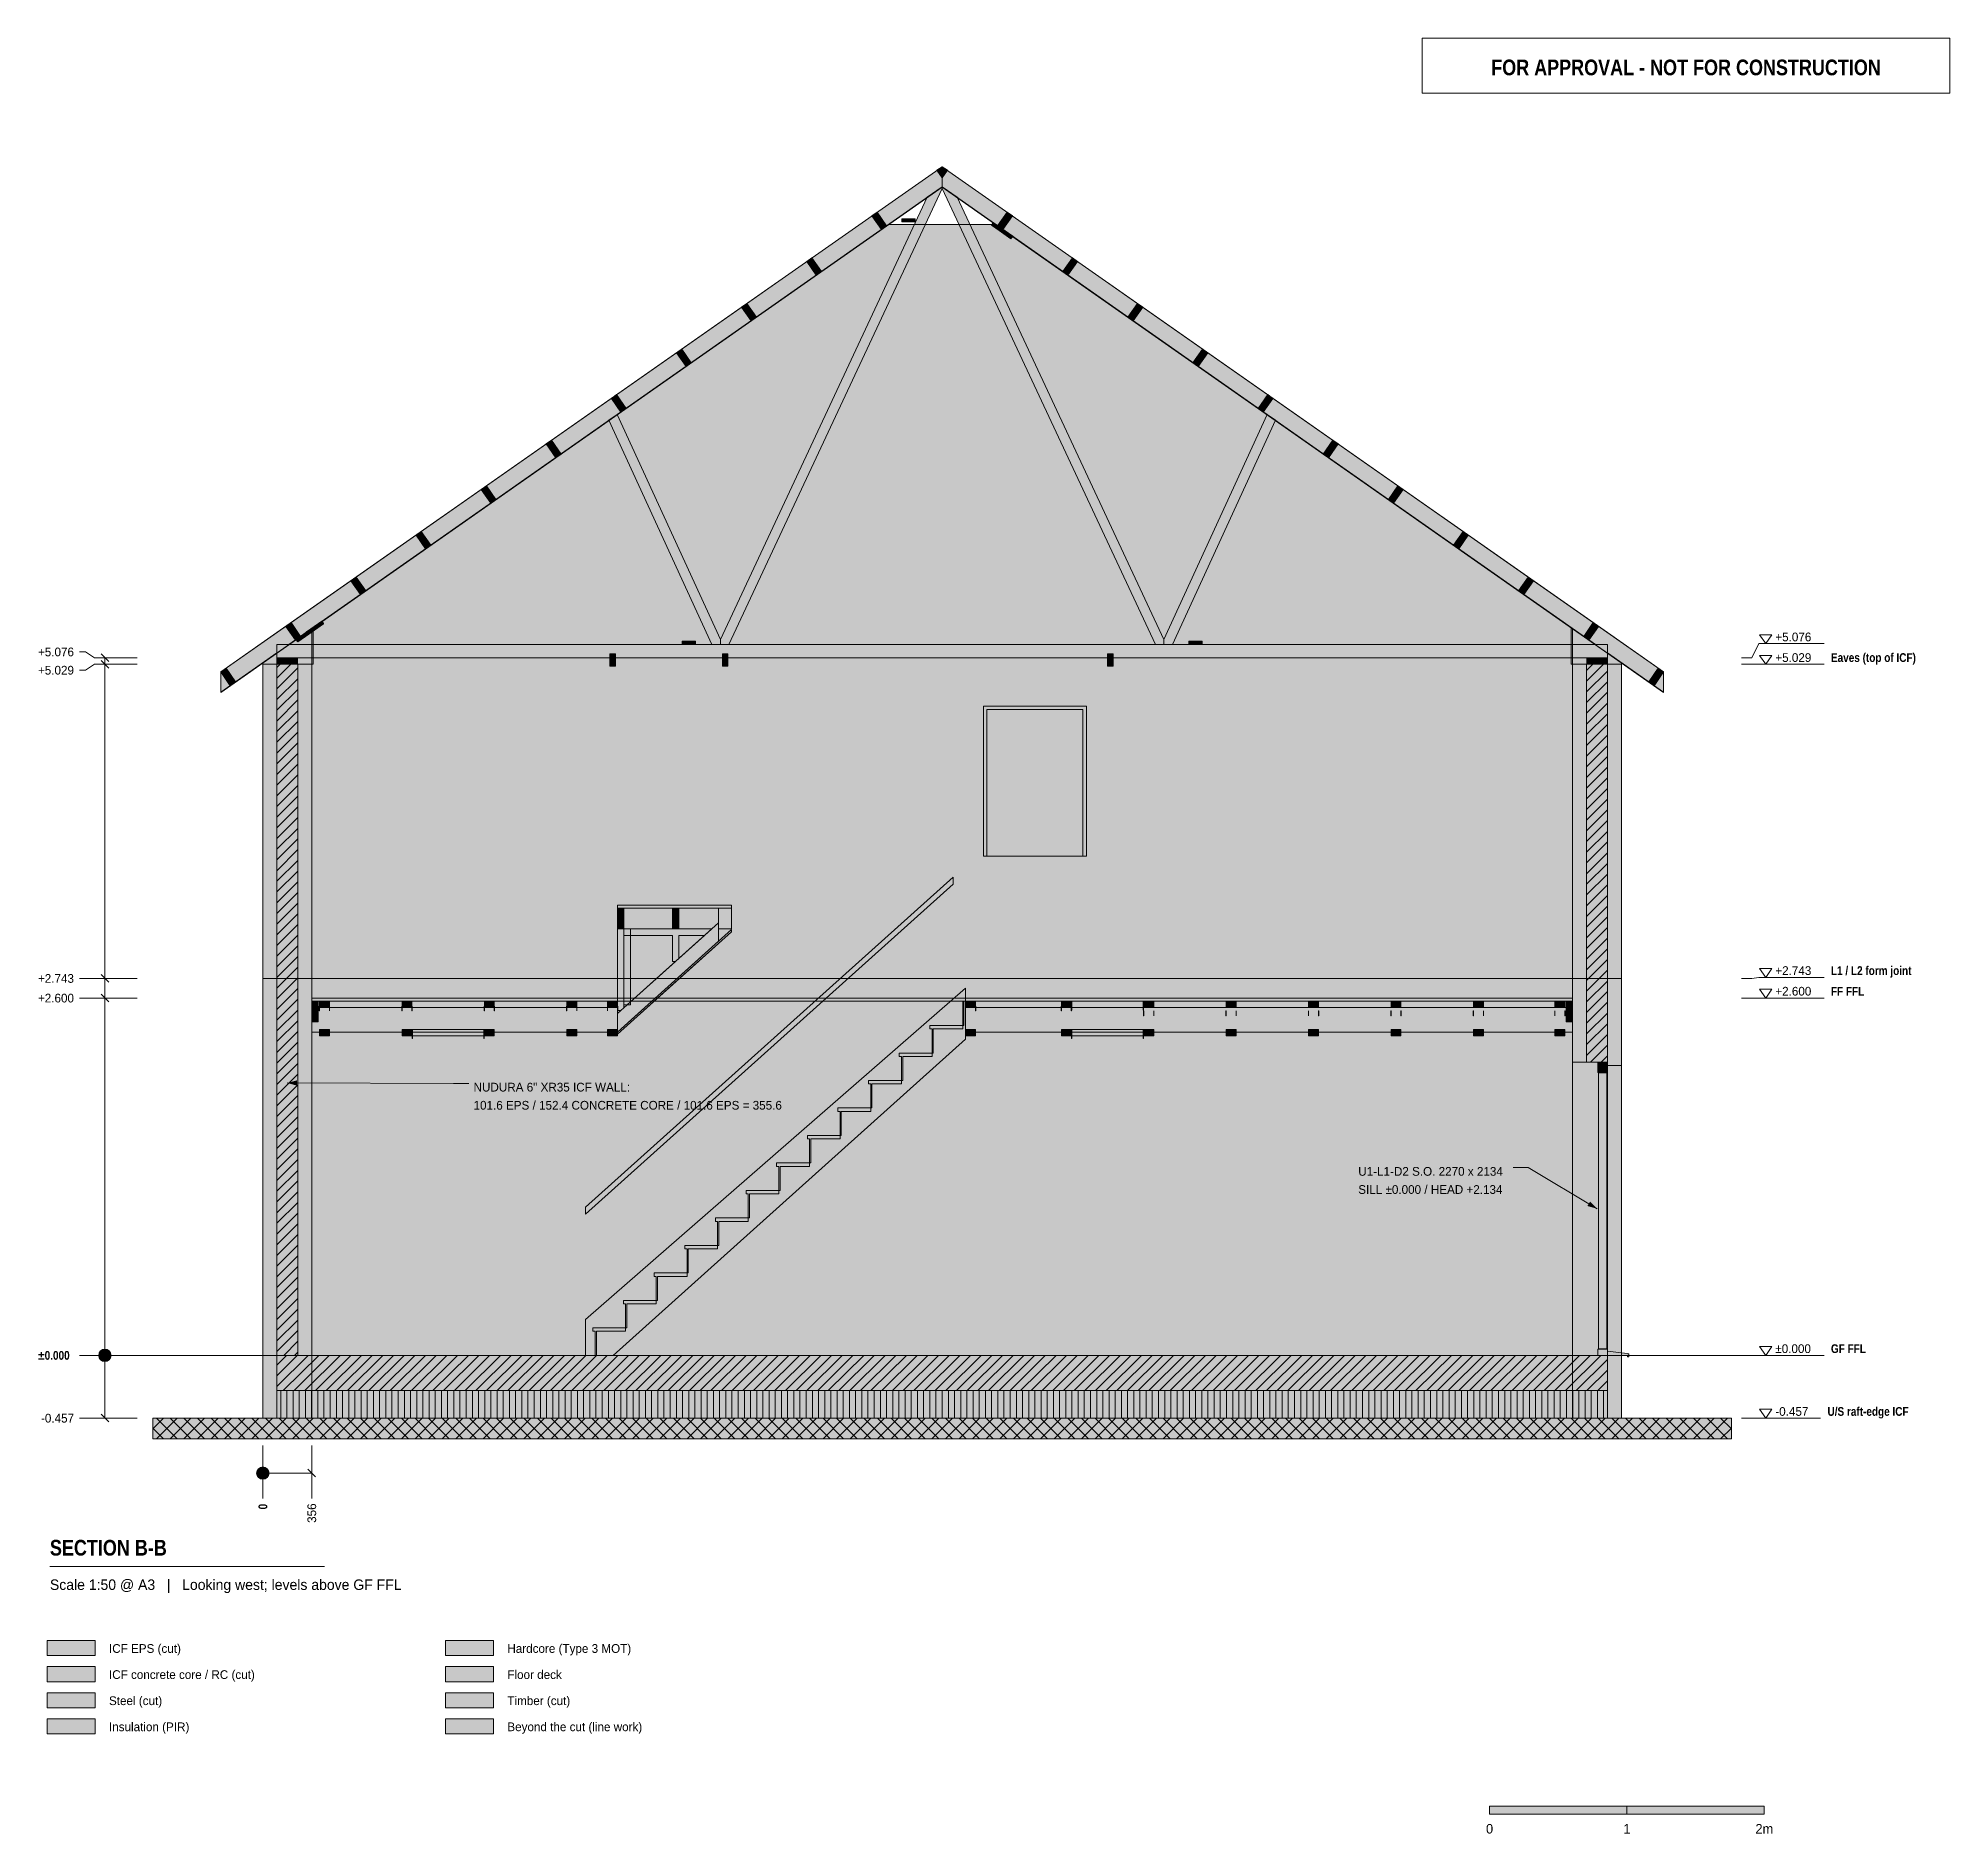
# Model space of a CAD drawing. Header units: millimetres. Extents: x -1635 to 12280, y -3481 to 9585.
import ezdxf
from ezdxf.enums import TextEntityAlignment as Align

# ---------------------------------------------------------------- set-up
doc = ezdxf.new("R2010")
doc.units = ezdxf.units.MM
doc.linetypes.add('DASHED', pattern=[1.524, 1.27, -0.254])
for name, color, linetype in [('FILL-C_BDBDBF', 7, 'Continuous'), ('FILL-C_CCB294', 7, 'Continuous'), ('FILL-EPS', 7, 'Continuous'), ('FILL-INK', 7, 'Continuous'), ('FILL-LIGHT', 7, 'Continuous'), ('FILL-MASONRY_FILL', 7, 'Continuous'), ('FILL-STEEL', 7, 'Continuous'), ('FILL-STEEL_GREY', 7, 'Continuous'), ('FILL-TIMBER', 7, 'Continuous'), ('FILL-WHITE', 7, 'Continuous'), ('LINE-C_BF9E33', 7, 'Continuous'), ('LINE-CORE', 7, 'Continuous'), ('LINE-INK', 7, 'Continuous'), ('LINE-RED', 7, 'Continuous'), ('LINE-STEEL-DASH', 7, 'DASHED'), ('LINE-STEEL_GREY', 7, 'Continuous'), ('LINE-TIMBER_DK', 7, 'Continuous'), ('TEXT-INK', 7, 'Continuous'), ('TEXT-RED', 7, 'Continuous'), ('TEXT-STEEL', 7, 'Continuous'), ('TEXT-STEEL_GREY', 7, 'Continuous')]:
    doc.layers.add(name, color=color, linetype=linetype)
doc.styles.add('OpenSansCondensed-Bold', font='OpenSansCondensed-Bold.ttf')

msp = doc.modelspace()

# ---------------------------------------------------------------- texts
at = {"layer": 'TEXT-INK'}
for s, p in [('+5.076', (-1637, 5087)), ('+5.076', (11010, 5196)), ('+5.029', (-1637, 4954)), ('+5.029', (11010, 5046)), ('+2.743', (11010, 2768)), ('+2.743', (-1637, 2711)), ('+2.600', (11010, 2618)), ('+2.600', (-1637, 2568)), ('NUDURA 6" XR35 ICF WALL:', (1534, 1920)), ('101.6 EPS / 152.4 CONCRETE CORE / 101.6 EPS = 355.6', (1534, 1788)), ('U1-L1-D2 S.O. 2270 x 2134', (7974, 1307)), ('SILL ±0.000 / HEAD +2.134', (7974, 1175)), ('±0.000', (11010, 17)), ('-0.457', (11010, -440)), ('-0.457', (-1615, -489)), ('ICF EPS (cut)', (-1120, -2165)), ('Hardcore (Type 3 MOT)', (1780, -2165)), ('ICF concrete core / RC (cut)', (-1120, -2355)), ('Floor deck', (1780, -2355)), ('Steel (cut)', (-1120, -2545)), ('Timber (cut)', (1780, -2545)), ('Insulation (PIR)', (-1120, -2735)), ('Beyond the cut (line work)', (1780, -2735))]:
    msp.add_text(s, height=63.5, dxfattribs=at).set_placement(p)
at = {"layer": 'TEXT-INK', "style": 'OpenSansCondensed-Bold'}
for s, height, p in [('±0.000', 63.5, (-1637, -32)), ('SECTION B-B', 114.3, (-1550, -1457))]:
    msp.add_text(s, height=height, dxfattribs=at).set_placement(p)
msp.add_text('0', height=63.5, rotation=90, dxfattribs=at).set_placement((32, -1121))
at = {"layer": 'TEXT-INK'}
msp.add_text('356', height=63.5, rotation=90, dxfattribs=at).set_placement((388, -1219))
for s, p in [('0', (8930, -3480)), ('1', (9930, -3480)), ('2m', (10930, -3480))]:
    msp.add_text(s, height=69.8, dxfattribs=at).set_placement(p, align=Align.CENTER)
at = {"layer": 'TEXT-RED', "style": 'OpenSansCondensed-Bold'}
msp.add_text('FOR APPROVAL - NOT FOR CONSTRUCTION', height=114.3, dxfattribs=at).set_placement((10360, 9315), align=Align.CENTER)
at = {"layer": 'TEXT-STEEL', "style": 'OpenSansCondensed-Bold'}
for s, p in [('Eaves (top of ICF)', (11415, 5046)), ('L1 / L2 form joint', (11415, 2768)), ('FF FFL', (11415, 2618)), ('GF FFL', (11415, 17)), ('U/S raft-edge ICF', (11390, -440))]:
    msp.add_text(s, height=63.5, dxfattribs=at).set_placement(p)
at = {"layer": 'TEXT-STEEL_GREY'}
msp.add_text('Scale 1:50 @ A3   |   Looking west; levels above GF FFL', height=76.2, dxfattribs=at).set_placement((-1550, -1707))

# ---------------------------------------------------------------- hatches: boundary and pattern name
at = {"layer": 'FILL-C_BDBDBF', "true_color": 0xbdbdbf}
h = msp.add_hatch(color=9, dxfattribs=at)
h.dxf.hatch_style = 1
h.paths.add_polyline_path([(254, 0), (161, 0), (102, 0), (102, 5029), (254, 5029)])
h = msp.add_hatch(color=9, dxfattribs=at)
h.dxf.hatch_style = 1
h.paths.add_polyline_path([(9788, 2134), (9636, 2134), (9636, 5029), (9788, 5029)])
h = msp.add_hatch(color=9, dxfattribs=at)
h.dxf.hatch_style = 1
h.paths.add_polyline_path([(9788, -457), (9788, -41), (9788, 0)])
h = msp.add_hatch(color=9, dxfattribs=at)
h.dxf.hatch_style = 1
h.paths.add_polyline_path([(-1570, -2375), (-1220, -2375), (-1220, -2265), (-1570, -2265)])
at = {"layer": 'FILL-C_CCB294', "true_color": 0xccb294}
h = msp.add_hatch(color=253, dxfattribs=at)
h.dxf.hatch_style = 1
h.paths.add_polyline_path([(102, 5029), (102, 5033), (102, 5076), (238, 5076), (252, 5076), (252, 5072), (252, 5029), (115, 5029)])
h = msp.add_hatch(color=253, dxfattribs=at)
h.dxf.hatch_style = 1
h.paths.add_polyline_path([(102, 5029), (102, 5033), (102, 5076), (238, 5076), (252, 5076), (252, 5072), (252, 5029), (115, 5029)])
h = msp.add_hatch(color=253, dxfattribs=at)
h.dxf.hatch_style = 1
h.paths.add_polyline_path([(9638, 5029), (9638, 5033), (9638, 5076), (9775, 5076), (9788, 5076), (9788, 5072), (9788, 5029), (9652, 5029)])
h = msp.add_hatch(color=253, dxfattribs=at)
h.dxf.hatch_style = 1
h.paths.add_polyline_path([(9638, 5029), (9638, 5033), (9638, 5076), (9775, 5076), (9788, 5076), (9788, 5072), (9788, 5029), (9652, 5029)])
at = {"layer": 'FILL-EPS', "true_color": 0xccffff}
h = msp.add_hatch(color=7, dxfattribs=at)
h.dxf.hatch_style = 1
h.paths.add_polyline_path([(0, 934), (0, 2462), (0, 2743), (0, 2820), (0, 3106), (0, 4266), (0, 4867), (0, 5029), (102, 5029), (102, 0), (102, -417), (102, -457), (93, -457), (0, -457), (0, -41), (0, 0)])
h = msp.add_hatch(color=7, dxfattribs=at)
h.dxf.hatch_style = 1
h.paths.add_polyline_path([(356, 5029), (356, 4998), (356, 4980), (356, 4961), (356, 4876), (356, 4248), (356, 3115), (356, 2743), (356, 2684), (356, 2633), (356, 2598), (356, 2468), (356, 1502), (356, 0), (254, 0), (254, 5029), (324, 5029)])
h = msp.add_hatch(color=7, dxfattribs=at)
h.dxf.hatch_style = 1
h.paths.add_polyline_path([(9534, 2743), (9534, 2819), (9534, 3288), (9534, 3883), (9534, 4804), (9534, 5029), (9636, 5029), (9636, 2134), (9548, 2134), (9534, 2134), (9534, 2147)])
h = msp.add_hatch(color=7, dxfattribs=at)
h.dxf.hatch_style = 1
h.paths.add_polyline_path([(9890, 5029), (9890, 4995), (9890, 4976), (9890, 4942), (9890, 4794), (9890, 3921), (9890, 3270), (9890, 2743), (9890, 2676), (9890, 2653), (9890, 2615), (9890, 2109), (9794, 2109), (9789, 2109), (9789, 2110), (9789, 2134), (9788, 2134), (9788, 5029), (9858, 5029)])
h = msp.add_hatch(color=7, dxfattribs=at)
h.dxf.hatch_style = 1
h.paths.add_polyline_path([(9890, 0), (9890, -417), (9890, -457), (9881, -457), (9788, -457), (9788, 0), (9881, 0)])
h = msp.add_hatch(color=7, dxfattribs=at)
h.dxf.hatch_style = 1
h.paths.add_polyline_path([(-1570, -2185), (-1220, -2185), (-1220, -2075), (-1570, -2075)])
at = {"layer": 'FILL-INK', "true_color": 0x1a1a1a}
h = msp.add_hatch(color=250, dxfattribs=at)
h.dxf.hatch_style = 1
h.paths.add_polyline_path([(413, 2513), (413, 2508), (412, 2508), (411, 2508), (411, 2513), (411, 2542), (412, 2542), (413, 2542)])
h = msp.add_hatch(color=250, dxfattribs=at)
h.dxf.hatch_style = 1
h.paths.add_polyline_path([(486, 2508), (485, 2508), (485, 2508), (485, 2513), (485, 2542), (486, 2542), (486, 2542), (486, 2513)])
h = msp.add_hatch(color=250, dxfattribs=at)
h.dxf.hatch_style = 1
h.paths.add_polyline_path([(1013, 2508), (1012, 2508), (1011, 2508), (1011, 2513), (1011, 2542), (1012, 2542), (1013, 2542), (1013, 2513)])
h = msp.add_hatch(color=250, dxfattribs=at)
h.dxf.hatch_style = 1
h.paths.add_polyline_path([(1086, 2513), (1086, 2508), (1085, 2508), (1085, 2508), (1085, 2513), (1085, 2542), (1086, 2542), (1086, 2542)])
h = msp.add_hatch(color=250, dxfattribs=at)
h.dxf.hatch_style = 1
h.paths.add_polyline_path([(1613, 2508), (1612, 2508), (1611, 2508), (1611, 2513), (1611, 2542), (1612, 2542), (1613, 2542), (1613, 2513)])
h = msp.add_hatch(color=250, dxfattribs=at)
h.dxf.hatch_style = 1
h.paths.add_polyline_path([(1686, 2508), (1685, 2508), (1685, 2508), (1685, 2513), (1685, 2542), (1686, 2542), (1686, 2542), (1686, 2513)])
h = msp.add_hatch(color=250, dxfattribs=at)
h.dxf.hatch_style = 1
h.paths.add_polyline_path([(2213, 2513), (2213, 2508), (2212, 2508), (2211, 2508), (2211, 2513), (2211, 2542), (2212, 2542), (2213, 2542)])
h = msp.add_hatch(color=250, dxfattribs=at)
h.dxf.hatch_style = 1
h.paths.add_polyline_path([(2286, 2508), (2285, 2508), (2285, 2508), (2285, 2513), (2285, 2542), (2286, 2542), (2286, 2542), (2286, 2513)])
h = msp.add_hatch(color=250, dxfattribs=at)
h.dxf.hatch_style = 1
h.paths.add_polyline_path([(2510, 2508), (2508, 2508), (2508, 2508), (2508, 2513), (2508, 2542), (2509, 2542), (2510, 2542), (2510, 2513)])
h = msp.add_hatch(color=250, dxfattribs=at)
h.dxf.hatch_style = 1
h.paths.add_polyline_path([(2583, 2508), (2582, 2508), (2581, 2508), (2581, 2513), (2581, 2542), (2583, 2542), (2583, 2542), (2583, 2513)])
h = msp.add_hatch(color=250, dxfattribs=at)
h.dxf.hatch_style = 1
h.paths.add_polyline_path([(5116, 2508), (5114, 2508), (5114, 2508), (5114, 2513), (5114, 2542), (5115, 2542), (5116, 2542), (5116, 2513)])
h = msp.add_hatch(color=250, dxfattribs=at)
h.dxf.hatch_style = 1
h.paths.add_polyline_path([(5189, 2508), (5188, 2508), (5188, 2508), (5188, 2513), (5188, 2542), (5189, 2542), (5189, 2542), (5189, 2513)])
h = msp.add_hatch(color=250, dxfattribs=at)
h.dxf.hatch_style = 1
h.paths.add_polyline_path([(5813, 2508), (5812, 2508), (5811, 2508), (5811, 2513), (5811, 2542), (5812, 2542), (5813, 2542), (5813, 2513)])
h = msp.add_hatch(color=250, dxfattribs=at)
h.dxf.hatch_style = 1
h.paths.add_polyline_path([(5886, 2508), (5885, 2508), (5885, 2508), (5885, 2513), (5885, 2542), (5886, 2542), (5886, 2542), (5886, 2513)])
h = msp.add_hatch(color=250, dxfattribs=at)
h.dxf.hatch_style = 1
h.paths.add_polyline_path([(6413, 2482), (6413, 2471), (6412, 2471), (6411, 2471), (6411, 2482), (6411, 2506), (6412, 2506), (6413, 2506)])
h = msp.add_hatch(color=250, dxfattribs=at)
h.dxf.hatch_style = 1
h.paths.add_polyline_path([(6486, 2471), (6485, 2471), (6485, 2471), (6485, 2482), (6485, 2506), (6485, 2506), (6486, 2506), (6486, 2482)])
h = msp.add_hatch(color=250, dxfattribs=at)
h.dxf.hatch_style = 1
h.paths.add_polyline_path([(7013, 2471), (7012, 2471), (7011, 2471), (7011, 2482), (7011, 2506), (7012, 2506), (7013, 2506), (7013, 2482)])
h = msp.add_hatch(color=250, dxfattribs=at)
h.dxf.hatch_style = 1
h.paths.add_polyline_path([(7086, 2482), (7086, 2471), (7085, 2471), (7085, 2471), (7085, 2482), (7085, 2506), (7085, 2506), (7086, 2506)])
h = msp.add_hatch(color=250, dxfattribs=at)
h.dxf.hatch_style = 1
h.paths.add_polyline_path([(7613, 2471), (7612, 2471), (7611, 2471), (7611, 2482), (7611, 2506), (7612, 2506), (7613, 2506), (7613, 2482)])
h = msp.add_hatch(color=250, dxfattribs=at)
h.dxf.hatch_style = 1
h.paths.add_polyline_path([(7686, 2471), (7685, 2471), (7685, 2471), (7685, 2482), (7685, 2506), (7685, 2506), (7686, 2506), (7686, 2482)])
h = msp.add_hatch(color=250, dxfattribs=at)
h.dxf.hatch_style = 1
h.paths.add_polyline_path([(8213, 2482), (8213, 2471), (8212, 2471), (8211, 2471), (8211, 2482), (8211, 2506), (8212, 2506), (8213, 2506)])
h = msp.add_hatch(color=250, dxfattribs=at)
h.dxf.hatch_style = 1
h.paths.add_polyline_path([(8286, 2471), (8285, 2471), (8285, 2471), (8285, 2482), (8285, 2506), (8285, 2506), (8286, 2506), (8286, 2482)])
h = msp.add_hatch(color=250, dxfattribs=at)
h.dxf.hatch_style = 1
h.paths.add_polyline_path([(8813, 2471), (8812, 2471), (8811, 2471), (8811, 2482), (8811, 2506), (8812, 2506), (8813, 2506), (8813, 2482)])
h = msp.add_hatch(color=250, dxfattribs=at)
h.dxf.hatch_style = 1
h.paths.add_polyline_path([(8886, 2471), (8885, 2471), (8885, 2471), (8885, 2482), (8885, 2506), (8885, 2506), (8886, 2506), (8886, 2482)])
h = msp.add_hatch(color=250, dxfattribs=at)
h.dxf.hatch_style = 1
h.paths.add_polyline_path([(9405, 2471), (9405, 2471), (9404, 2471), (9404, 2482), (9404, 2506), (9405, 2506), (9405, 2506), (9405, 2482)])
h = msp.add_hatch(color=250, dxfattribs=at)
h.dxf.hatch_style = 1
h.paths.add_polyline_path([(9479, 2471), (9478, 2471), (9477, 2471), (9477, 2482), (9477, 2506), (9478, 2506), (9479, 2506), (9479, 2482)])
at = {"layer": 'FILL-INK', "true_color": 0x1a1a1f}
h = msp.add_hatch(color=250, dxfattribs=at)
h.dxf.hatch_style = 1
h.paths.add_polyline_path([(178, 1982), (248, 2001), (248, 1963)])
h = msp.add_hatch(color=250, dxfattribs=at)
h.dxf.hatch_style = 1
h.paths.add_polyline_path([(9712, 1067), (9642, 1087), (9662, 1119)])
at = {"layer": 'FILL-INK', "true_color": 0x14141a}
h = msp.add_hatch(color=250, dxfattribs=at)
h.dxf.hatch_style = 1
h.paths.add_polyline_path([(8930, -3340), (9930, -3340), (9930, -3280), (8930, -3280)])
at = {"layer": 'FILL-LIGHT', "true_color": 0xcccccf}
h = msp.add_hatch(color=254, dxfattribs=at)
h.dxf.hatch_style = 1
h.paths.add_polyline_path([(1273, -257), (102, -257), (102, -226), (102, 0), (8617, 0), (9788, 0), (9788, -31), (9788, -257)])
at = {"layer": 'FILL-MASONRY_FILL', "true_color": 0xe0d9cc}
h = msp.add_hatch(color=254, dxfattribs=at)
h.dxf.hatch_style = 1
h.paths.add_polyline_path([(1531, -607), (-800, -607), (-800, -577), (-800, -457), (8359, -457), (10690, -457), (10690, -488), (10690, -607)])
h = msp.add_hatch(color=254, dxfattribs=at)
h.dxf.hatch_style = 1
h.paths.add_polyline_path([(1330, -2185), (1680, -2185), (1680, -2075), (1330, -2075)])
at = {"layer": 'FILL-STEEL', "true_color": 0x0d2973}
h = msp.add_hatch(color=166, dxfattribs=at)
h.dxf.hatch_style = 1
h.paths.add_polyline_path([(-1570, -2565), (-1220, -2565), (-1220, -2455), (-1570, -2455)])
at = {"layer": 'FILL-STEEL_GREY', "true_color": 0x737378}
h = msp.add_hatch(color=8, dxfattribs=at)
h.dxf.hatch_style = 1
h.paths.add_polyline_path([(2997, 3253), (2581, 3253), (2581, 3264), (2581, 3275), (2997, 3275), (3412, 3275), (3412, 3264), (3412, 3253)])
h = msp.add_hatch(color=8, dxfattribs=at)
h.dxf.hatch_style = 1
h.paths.add_polyline_path([(356, 2600), (610, 2600), (615, 2600), (2581, 2600), (2581, 2581), (2581, 2578), (615, 2578), (356, 2578), (356, 2598)])
h = msp.add_hatch(color=8, dxfattribs=at)
h.dxf.hatch_style = 1
h.paths.add_polyline_path([(5116, 2597), (5116, 2600), (5151, 2600), (5156, 2600), (5410, 2600), (7556, 2600), (7765, 2600), (9534, 2600), (9534, 2580), (9534, 2578), (9325, 2578), (7556, 2578), (7301, 2578), (5156, 2578), (5151, 2578), (5116, 2578)])
h = msp.add_hatch(color=8, dxfattribs=at)
h.dxf.hatch_style = 1
h.paths.add_polyline_path([(1330, -2375), (1680, -2375), (1680, -2265), (1330, -2265)])
at = {"layer": 'FILL-TIMBER', "true_color": 0xedd6a8}
h = msp.add_hatch(color=41, dxfattribs=at)
h.dxf.hatch_style = 1
h.paths.add_polyline_path([(4655, 8248), (4652, 8248), (4652, 8249), (4652, 8270), (4745, 8270), (4748, 8270), (4748, 8269), (4748, 8248)])
h = msp.add_hatch(color=41, dxfattribs=at)
h.dxf.hatch_style = 1
h.paths.add_polyline_path([(5334, 8205), (5333, 8205), (5345, 8223), (5345, 8223), (5346, 8223), (5459, 8144), (5458, 8144), (5446, 8126)])
h = msp.add_hatch(color=41, dxfattribs=at)
h.dxf.hatch_style = 1
h.paths.add_polyline_path([(331, 5246), (329, 5245), (329, 5245), (317, 5263), (319, 5264), (430, 5342), (442, 5324), (442, 5324)])
h = msp.add_hatch(color=41, dxfattribs=at)
h.dxf.hatch_style = 1
h.paths.add_polyline_path([(3056, 5174), (3052, 5174), (3052, 5174), (3052, 5196), (3145, 5196), (3149, 5196), (3149, 5195), (3149, 5174)])
h = msp.add_hatch(color=41, dxfattribs=at)
h.dxf.hatch_style = 1
h.paths.add_polyline_path([(6745, 5174), (6741, 5174), (6741, 5174), (6741, 5196), (6834, 5196), (6838, 5196), (6838, 5195), (6838, 5174)])
h = msp.add_hatch(color=41, dxfattribs=at)
h.dxf.hatch_style = 1
h.paths.add_polyline_path([(2581, 3178), (2581, 3253), (2605, 3253), (2628, 3253), (2628, 3178), (2628, 3103), (2605, 3103), (2581, 3103)])
h = msp.add_hatch(color=41, dxfattribs=at)
h.dxf.hatch_style = 1
h.paths.add_polyline_path([(2676, 2551), (2676, 2572), (3217, 3057), (3318, 3148), (3318, 3178), (3318, 3253), (3366, 3253), (3412, 3253), (3412, 3178), (3412, 3103), (3365, 3103), (3318, 3103), (3318, 3014), (2683, 2445), (2581, 2353), (2581, 2372), (2581, 2487), (2652, 2551)])
h = msp.add_hatch(color=41, dxfattribs=at)
h.dxf.hatch_style = 1
h.paths.add_polyline_path([(2981, 3253), (3005, 3253), (3028, 3253), (3028, 3178), (3028, 3103), (3005, 3103), (2981, 3103), (2981, 3178)])
h = msp.add_hatch(color=41, dxfattribs=at)
h.dxf.hatch_style = 1
h.paths.add_polyline_path([(2997, 2710), (2581, 2338), (2581, 2346), (2581, 2353), (2997, 2726), (3412, 3098), (3412, 3091), (3412, 3083)])
h = msp.add_hatch(color=41, dxfattribs=at)
h.dxf.hatch_style = 1
h.paths.add_polyline_path([(2669, 3103), (2676, 3103), (2676, 3027), (2676, 2572), (2652, 2551), (2635, 2551), (2628, 2551), (2628, 2627), (2628, 3103)])
h = msp.add_hatch(color=41, dxfattribs=at)
h.dxf.hatch_style = 1
h.paths.add_polyline_path([(399, 2578), (403, 2578), (403, 2566), (403, 2428), (359, 2428), (356, 2428), (356, 2440), (356, 2578)])
h = msp.add_hatch(color=41, dxfattribs=at)
h.dxf.hatch_style = 1
h.paths.add_polyline_path([(485, 2578), (485, 2568), (485, 2531), (429, 2531), (413, 2531), (413, 2541), (413, 2578), (469, 2578)])
h = msp.add_hatch(color=41, dxfattribs=at)
h.dxf.hatch_style = 1
h.paths.add_polyline_path([(1085, 2578), (1085, 2568), (1085, 2531), (1029, 2531), (1013, 2531), (1013, 2541), (1013, 2578), (1069, 2578)])
h = msp.add_hatch(color=41, dxfattribs=at)
h.dxf.hatch_style = 1
h.paths.add_polyline_path([(1685, 2578), (1685, 2568), (1685, 2531), (1629, 2531), (1613, 2531), (1613, 2541), (1613, 2578), (1669, 2578)])
h = msp.add_hatch(color=41, dxfattribs=at)
h.dxf.hatch_style = 1
h.paths.add_polyline_path([(2285, 2578), (2285, 2568), (2285, 2531), (2229, 2531), (2213, 2531), (2213, 2541), (2213, 2578), (2269, 2578)])
h = msp.add_hatch(color=41, dxfattribs=at)
h.dxf.hatch_style = 1
h.paths.add_polyline_path([(2581, 2578), (2581, 2568), (2581, 2531), (2525, 2531), (2510, 2531), (2510, 2541), (2510, 2578), (2566, 2578)])
h = msp.add_hatch(color=41, dxfattribs=at)
h.dxf.hatch_style = 1
h.paths.add_polyline_path([(5095, 2489), (5095, 2578), (5099, 2578), (5104, 2578), (5104, 2489), (5104, 2400), (5099, 2400), (5095, 2400)])
h = msp.add_hatch(color=41, dxfattribs=at)
h.dxf.hatch_style = 1
h.paths.add_polyline_path([(5188, 2578), (5188, 2568), (5188, 2531), (5131, 2531), (5116, 2531), (5116, 2541), (5116, 2578), (5172, 2578)])
h = msp.add_hatch(color=41, dxfattribs=at)
h.dxf.hatch_style = 1
h.paths.add_polyline_path([(5869, 2578), (5885, 2578), (5885, 2568), (5885, 2531), (5829, 2531), (5813, 2531), (5813, 2541), (5813, 2578)])
h = msp.add_hatch(color=41, dxfattribs=at)
h.dxf.hatch_style = 1
h.paths.add_polyline_path([(6485, 2578), (6485, 2574), (6485, 2531), (6419, 2531), (6413, 2531), (6413, 2535), (6413, 2578), (6478, 2578)])
h = msp.add_hatch(color=41, dxfattribs=at)
h.dxf.hatch_style = 1
h.paths.add_polyline_path([(7085, 2578), (7085, 2574), (7085, 2531), (7019, 2531), (7013, 2531), (7013, 2535), (7013, 2578), (7078, 2578)])
h = msp.add_hatch(color=41, dxfattribs=at)
h.dxf.hatch_style = 1
h.paths.add_polyline_path([(7685, 2578), (7685, 2574), (7685, 2531), (7619, 2531), (7613, 2531), (7613, 2535), (7613, 2578), (7678, 2578)])
h = msp.add_hatch(color=41, dxfattribs=at)
h.dxf.hatch_style = 1
h.paths.add_polyline_path([(8285, 2578), (8285, 2574), (8285, 2531), (8219, 2531), (8213, 2531), (8213, 2535), (8213, 2578), (8278, 2578)])
h = msp.add_hatch(color=41, dxfattribs=at)
h.dxf.hatch_style = 1
h.paths.add_polyline_path([(8885, 2578), (8885, 2574), (8885, 2531), (8819, 2531), (8813, 2531), (8813, 2535), (8813, 2578), (8878, 2578)])
h = msp.add_hatch(color=41, dxfattribs=at)
h.dxf.hatch_style = 1
h.paths.add_polyline_path([(9477, 2578), (9477, 2574), (9477, 2531), (9412, 2531), (9405, 2531), (9405, 2535), (9405, 2578), (9471, 2578)])
h = msp.add_hatch(color=41, dxfattribs=at)
h.dxf.hatch_style = 1
h.paths.add_polyline_path([(9534, 2578), (9534, 2566), (9534, 2428), (9491, 2428), (9487, 2428), (9487, 2440), (9487, 2578), (9531, 2578)])
h = msp.add_hatch(color=41, dxfattribs=at)
h.dxf.hatch_style = 1
h.paths.add_polyline_path([(470, 2372), (485, 2372), (485, 2362), (485, 2325), (427, 2325), (413, 2325), (413, 2335), (413, 2372)])
h = msp.add_hatch(color=41, dxfattribs=at)
h.dxf.hatch_style = 1
h.paths.add_polyline_path([(1085, 2372), (1085, 2362), (1085, 2325), (1027, 2325), (1013, 2325), (1013, 2335), (1013, 2372), (1070, 2372)])
h = msp.add_hatch(color=41, dxfattribs=at)
h.dxf.hatch_style = 1
h.paths.add_polyline_path([(1685, 2372), (1685, 2362), (1685, 2325), (1627, 2325), (1613, 2325), (1613, 2335), (1613, 2372), (1670, 2372)])
h = msp.add_hatch(color=41, dxfattribs=at)
h.dxf.hatch_style = 1
h.paths.add_polyline_path([(2285, 2372), (2285, 2362), (2285, 2325), (2227, 2325), (2213, 2325), (2213, 2335), (2213, 2372), (2270, 2372)])
h = msp.add_hatch(color=41, dxfattribs=at)
h.dxf.hatch_style = 1
h.paths.add_polyline_path([(2581, 2372), (2581, 2362), (2581, 2325), (2524, 2325), (2510, 2325), (2510, 2335), (2510, 2372), (2567, 2372)])
h = msp.add_hatch(color=41, dxfattribs=at)
h.dxf.hatch_style = 1
h.paths.add_polyline_path([(4872, 2287), (4872, 2375), (4855, 2375), (4855, 2387), (4855, 2400), (4975, 2400), (5095, 2400), (5095, 2388), (5095, 2375), (4975, 2375), (4880, 2375), (4880, 2288), (4880, 2200), (4876, 2200), (4872, 2200)])
h = msp.add_hatch(color=41, dxfattribs=at)
h.dxf.hatch_style = 1
h.paths.add_polyline_path([(5188, 2372), (5188, 2362), (5188, 2325), (5130, 2325), (5116, 2325), (5116, 2335), (5116, 2372), (5173, 2372)])
h = msp.add_hatch(color=41, dxfattribs=at)
h.dxf.hatch_style = 1
h.paths.add_polyline_path([(5885, 2372), (5885, 2362), (5885, 2325), (5827, 2325), (5813, 2325), (5813, 2335), (5813, 2372), (5870, 2372)])
h = msp.add_hatch(color=41, dxfattribs=at)
h.dxf.hatch_style = 1
h.paths.add_polyline_path([(6479, 2372), (6485, 2372), (6485, 2368), (6485, 2325), (6419, 2325), (6413, 2325), (6413, 2329), (6413, 2372)])
h = msp.add_hatch(color=41, dxfattribs=at)
h.dxf.hatch_style = 1
h.paths.add_polyline_path([(7085, 2372), (7085, 2368), (7085, 2325), (7019, 2325), (7013, 2325), (7013, 2329), (7013, 2372), (7079, 2372)])
h = msp.add_hatch(color=41, dxfattribs=at)
h.dxf.hatch_style = 1
h.paths.add_polyline_path([(7685, 2372), (7685, 2368), (7685, 2325), (7619, 2325), (7613, 2325), (7613, 2329), (7613, 2372), (7679, 2372)])
h = msp.add_hatch(color=41, dxfattribs=at)
h.dxf.hatch_style = 1
h.paths.add_polyline_path([(8285, 2372), (8285, 2368), (8285, 2325), (8219, 2325), (8213, 2325), (8213, 2329), (8213, 2372), (8279, 2372)])
h = msp.add_hatch(color=41, dxfattribs=at)
h.dxf.hatch_style = 1
h.paths.add_polyline_path([(8885, 2372), (8885, 2368), (8885, 2325), (8819, 2325), (8813, 2325), (8813, 2329), (8813, 2372), (8879, 2372)])
h = msp.add_hatch(color=41, dxfattribs=at)
h.dxf.hatch_style = 1
h.paths.add_polyline_path([(9477, 2372), (9477, 2368), (9477, 2325), (9411, 2325), (9405, 2325), (9405, 2329), (9405, 2372), (9471, 2372)])
h = msp.add_hatch(color=41, dxfattribs=at)
h.dxf.hatch_style = 1
h.paths.add_polyline_path([(4648, 2087), (4648, 2175), (4632, 2175), (4632, 2187), (4632, 2200), (4752, 2200), (4872, 2200), (4872, 2188), (4872, 2175), (4752, 2175), (4658, 2175), (4658, 2088), (4658, 2000), (4653, 2000), (4648, 2000)])
h = msp.add_hatch(color=41, dxfattribs=at)
h.dxf.hatch_style = 1
h.paths.add_polyline_path([(9785, 2129), (9788, 2129), (9788, 2126), (9788, 2059), (9722, 2059), (9718, 2059), (9718, 2063), (9718, 2129)])
h = msp.add_hatch(color=41, dxfattribs=at)
h.dxf.hatch_style = 1
h.paths.add_polyline_path([(4426, 1887), (4426, 1975), (4410, 1975), (4410, 1987), (4410, 2000), (4529, 2000), (4648, 2000), (4648, 1988), (4648, 1975), (4529, 1975), (4434, 1975), (4434, 1888), (4434, 1800), (4430, 1800), (4426, 1800)])
h = msp.add_hatch(color=41, dxfattribs=at)
h.dxf.hatch_style = 1
h.paths.add_polyline_path([(9722, 1208), (9722, 1981), (9722, 1990), (9722, 2056), (9777, 2056), (9784, 2056), (9784, 2047), (9784, 1981), (9784, 997), (9784, 223), (9784, 201), (9784, 48), (9730, 48), (9722, 48), (9722, 70), (9722, 223)])
h = msp.add_hatch(color=41, dxfattribs=at)
h.dxf.hatch_style = 1
h.paths.add_polyline_path([(4202, 1687), (4202, 1775), (4186, 1775), (4186, 1787), (4186, 1800), (4306, 1800), (4426, 1800), (4426, 1788), (4426, 1775), (4306, 1775), (4211, 1775), (4211, 1688), (4211, 1600), (4207, 1600), (4202, 1600)])
h = msp.add_hatch(color=41, dxfattribs=at)
h.dxf.hatch_style = 1
h.paths.add_polyline_path([(3980, 1487), (3980, 1575), (3964, 1575), (3964, 1587), (3964, 1600), (4083, 1600), (4202, 1600), (4202, 1588), (4202, 1575), (4083, 1575), (3988, 1575), (3988, 1488), (3988, 1400), (3984, 1400), (3980, 1400)])
h = msp.add_hatch(color=41, dxfattribs=at)
h.dxf.hatch_style = 1
h.paths.add_polyline_path([(3756, 1287), (3756, 1375), (3740, 1375), (3740, 1387), (3740, 1400), (3860, 1400), (3980, 1400), (3980, 1388), (3980, 1375), (3860, 1375), (3766, 1375), (3766, 1288), (3766, 1200), (3761, 1200), (3756, 1200)])
h = msp.add_hatch(color=41, dxfattribs=at)
h.dxf.hatch_style = 1
h.paths.add_polyline_path([(3534, 1087), (3534, 1175), (3518, 1175), (3518, 1187), (3518, 1200), (3637, 1200), (3756, 1200), (3756, 1188), (3756, 1175), (3637, 1175), (3542, 1175), (3542, 1088), (3542, 1000), (3538, 1000), (3534, 1000)])
h = msp.add_hatch(color=41, dxfattribs=at)
h.dxf.hatch_style = 1
h.paths.add_polyline_path([(3310, 887), (3310, 975), (3294, 975), (3294, 987), (3294, 1000), (3414, 1000), (3534, 1000), (3534, 988), (3534, 975), (3414, 975), (3320, 975), (3320, 888), (3320, 800), (3315, 800), (3310, 800)])
h = msp.add_hatch(color=41, dxfattribs=at)
h.dxf.hatch_style = 1
h.paths.add_polyline_path([(3088, 687), (3088, 775), (3072, 775), (3072, 787), (3072, 800), (3191, 800), (3310, 800), (3310, 788), (3310, 775), (3191, 775), (3096, 775), (3096, 688), (3096, 600), (3092, 600), (3088, 600)])
h = msp.add_hatch(color=41, dxfattribs=at)
h.dxf.hatch_style = 1
h.paths.add_polyline_path([(2864, 487), (2864, 575), (2848, 575), (2848, 587), (2848, 600), (2968, 600), (3088, 600), (3088, 588), (3088, 575), (2968, 575), (2874, 575), (2874, 488), (2874, 400), (2869, 400), (2864, 400)])
h = msp.add_hatch(color=41, dxfattribs=at)
h.dxf.hatch_style = 1
h.paths.add_polyline_path([(2641, 287), (2641, 375), (2626, 375), (2626, 387), (2626, 400), (2745, 400), (2864, 400), (2864, 388), (2864, 375), (2745, 375), (2650, 375), (2650, 288), (2650, 200), (2646, 200), (2641, 200)])
h = msp.add_hatch(color=41, dxfattribs=at)
h.dxf.hatch_style = 1
h.paths.add_polyline_path([(2402, 175), (2402, 187), (2402, 200), (2522, 200), (2641, 200), (2641, 188), (2641, 175), (2522, 175), (2428, 175), (2428, 88), (2428, 0), (2423, 0), (2419, 0), (2419, 87), (2419, 175)])
h = msp.add_hatch(color=41, dxfattribs=at)
h.dxf.hatch_style = 1
h.paths.add_polyline_path([(9718, 30), (9718, 45), (9787, 45), (9788, 45), (9788, 45), (9788, 30), (9931, 13), (9937, 12), (9943, 12), (9943, 12), (9943, 11), (9943, -12), (9934, -12), (9933, -12), (9933, -11), (9933, 0), (9727, 0), (9718, 0), (9718, 1), (9718, 30)])
at = {"layer": 'FILL-TIMBER', "true_color": 0xfced9e}
h = msp.add_hatch(color=41, dxfattribs=at)
h.dxf.hatch_style = 1
h.paths.add_polyline_path([(9788, -457), (1273, -457), (102, -457), (102, -445), (102, -357), (102, -345), (102, -257), (8617, -257), (9788, -257), (9788, -269), (9788, -357), (9788, -369)])
at = {"layer": 'FILL-TIMBER', "true_color": 0xedd6a8}
h = msp.add_hatch(color=41, dxfattribs=at)
h.dxf.hatch_style = 1
h.paths.add_polyline_path([(1330, -2565), (1680, -2565), (1680, -2455), (1330, -2455)])
at = {"layer": 'FILL-TIMBER', "true_color": 0xfced9e}
h = msp.add_hatch(color=41, dxfattribs=at)
h.dxf.hatch_style = 1
h.paths.add_polyline_path([(-1570, -2755), (-1220, -2755), (-1220, -2645), (-1570, -2645)])
at = {"layer": 'FILL-WHITE', "true_color": 0xffffff}
h = msp.add_hatch(color=7, dxfattribs=at)
h.dxf.hatch_style = 1
h.paths.add_polyline_path([(-307, 4973), (4945, 8650), (4945, 8502), (-307, 4824), (-307, 4973)])
h = msp.add_hatch(color=7, dxfattribs=at)
h.dxf.hatch_style = 1
h.paths.add_polyline_path([(-307, 4824), (-307, 4973), (4945, 8650), (4945, 8502), (-307, 4824)])
h = msp.add_hatch(color=7, dxfattribs=at)
h.dxf.hatch_style = 1
h.paths.add_polyline_path([(-307, 4973), (4945, 8650), (4945, 8502), (-307, 4824)])
h = msp.add_hatch(color=7, dxfattribs=at)
h.dxf.hatch_style = 1
h.paths.add_polyline_path([(-307, 4973), (4945, 8650), (4945, 8502), (-307, 4824), (-307, 4973)])
h = msp.add_hatch(color=7, dxfattribs=at)
h.dxf.hatch_style = 1
h.paths.add_polyline_path([(-307, 4973), (102, 5259), (4945, 8650), (4945, 8504), (188, 5173), (102, 5173), (102, 5113), (-307, 4826)])
h = msp.add_hatch(color=7, dxfattribs=at)
h.dxf.hatch_style = 1
h.paths.add_polyline_path([(-307, 4973), (-307, 4973), (4945, 8650), (4945, 8504), (188, 5173), (102, 5173), (102, 5113), (-307, 4826), (-307, 4973), (-307, 4973)])
h = msp.add_hatch(color=7, dxfattribs=at)
h.dxf.hatch_style = 1
h.paths.add_polyline_path([(4906, 8624), (4945, 8650), (4945, 8569)])
h = msp.add_hatch(color=7, dxfattribs=at)
h.dxf.hatch_style = 1
h.paths.add_polyline_path([(4945, 8569), (4906, 8624), (4945, 8650)])
h = msp.add_hatch(color=7, dxfattribs=at)
h.dxf.hatch_style = 1
h.paths.add_polyline_path([(4945, 8650), (4945, 8650), (9788, 5259), (9788, 5259), (9788, 5259), (10197, 4973), (10197, 4973), (10197, 4826), (9788, 5113), (9788, 5173), (9702, 5173), (4945, 8504), (4945, 8650), (4944, 8651)])
h = msp.add_hatch(color=7, dxfattribs=at)
h.dxf.hatch_style = 1
h.paths.add_polyline_path([(4946, 8651), (4946, 8651), (4946, 8651), (4946, 8651), (4945, 8650)])
h = msp.add_hatch(color=7, dxfattribs=at)
h.dxf.hatch_style = 1
h.paths.add_polyline_path([(4945, 8502), (4945, 8650), (10197, 4973), (10197, 4824), (4945, 8502)])
h = msp.add_hatch(color=7, dxfattribs=at)
h.dxf.hatch_style = 1
h.paths.add_polyline_path([(4945, 8502), (4945, 8650), (10197, 4973), (10197, 4824), (4945, 8502)])
h = msp.add_hatch(color=7, dxfattribs=at)
h.dxf.hatch_style = 1
h.paths.add_polyline_path([(4945, 8569), (4945, 8650), (4983, 8624)])
h = msp.add_hatch(color=7, dxfattribs=at)
h.dxf.hatch_style = 1
h.paths.add_polyline_path([(4945, 8569), (4945, 8650), (4983, 8624)])
h = msp.add_hatch(color=7, dxfattribs=at)
h.dxf.hatch_style = 1
h.paths.add_polyline_path([(4945, 8502), (4945, 8650), (10197, 4973), (10197, 4824), (4945, 8502)])
h = msp.add_hatch(color=7, dxfattribs=at)
h.dxf.hatch_style = 1
h.paths.add_polyline_path([(4945, 8502), (4945, 8650), (10197, 4973), (10197, 4824), (4945, 8502)])
h = msp.add_hatch(color=7, dxfattribs=at)
h.dxf.hatch_style = 1
h.paths.add_polyline_path([(4945, 8650), (9788, 5259), (10197, 4973), (10197, 4826), (9788, 5113), (9788, 5173), (9702, 5173), (4945, 8504)])
h = msp.add_hatch(color=7, dxfattribs=at)
h.dxf.hatch_style = 1
h.paths.add_polyline_path([(4835, 8427), (4945, 8504), (4945, 8492), (3393, 5173), (3331, 5173), (3331, 5210)])
h = msp.add_hatch(color=7, dxfattribs=at)
h.dxf.hatch_style = 1
h.paths.add_polyline_path([(4835, 8427), (4945, 8504), (4945, 8492), (3393, 5173), (3331, 5173), (3331, 5210)])
h = msp.add_hatch(color=7, dxfattribs=at)
h.dxf.hatch_style = 1
h.paths.add_polyline_path([(4945, 8504), (5055, 8427), (6559, 5210), (6559, 5173), (6497, 5173), (4945, 8492)])
h = msp.add_hatch(color=7, dxfattribs=at)
h.dxf.hatch_style = 1
h.paths.add_polyline_path([(5055, 8427), (6559, 5210), (6559, 5173), (6497, 5173), (6497, 5173), (6497, 5173), (6497, 5173), (4945, 8492), (4945, 8504)])
h = msp.add_hatch(color=7, dxfattribs=at)
h.dxf.hatch_style = 1
h.paths.add_polyline_path([(356, 5288), (4557, 8230), (5333, 8230), (9534, 5288), (9534, 2743), (356, 2743)])
h.paths.add_polyline_path([(5970, 3633), (5970, 4700), (5270, 4700), (5270, 3633)], flags=0)
h = msp.add_hatch(color=7, dxfattribs=at)
h.dxf.hatch_style = 1
h.paths.add_polyline_path([(356, 5029), (366, 5029), (366, 5295), (4557, 8230), (5333, 8230), (5388, 8191), (5429, 8163), (5429, 8162), (9488, 5321), (9524, 5295), (9524, 5029), (9534, 5029), (9534, 2743), (356, 2743)])
h.paths.add_polyline_path([(5995, 3633), (5995, 4725), (5993, 4725), (5993, 4725), (5245, 4725), (5245, 3633)], flags=0)
h = msp.add_hatch(color=7, dxfattribs=at)
h.dxf.hatch_style = 1
h.paths.add_polyline_path([(4471, 8319), (4541, 8219), (4503, 8192), (4433, 8292), (4471, 8319)])
h = msp.add_hatch(color=7, dxfattribs=at)
h.dxf.hatch_style = 1
h.paths.add_polyline_path([(4471, 8319), (4541, 8219), (4503, 8192), (4433, 8292), (4471, 8319)])
h = msp.add_hatch(color=7, dxfattribs=at)
h.dxf.hatch_style = 1
h.paths.add_polyline_path([(4557, 8230), (4558, 8231)])
h = msp.add_hatch(color=7, dxfattribs=at)
h.dxf.hatch_style = 1
h.paths.add_polyline_path([(4652, 8270), (4748, 8270), (4748, 8248), (4652, 8248)])
h = msp.add_hatch(color=7, dxfattribs=at)
h.dxf.hatch_style = 1
h.paths.add_polyline_path([(5373, 8204), (5360, 8186), (5304, 8225), (5317, 8243)])
h = msp.add_hatch(color=7, dxfattribs=at)
h.dxf.hatch_style = 1
h.paths.add_polyline_path([(5304, 8225), (5317, 8243), (5317, 8243), (5345, 8223), (5345, 8223), (5345, 8223), (5345, 8223), (5333, 8205), (5304, 8225)])
h = msp.add_hatch(color=7, dxfattribs=at)
h.dxf.hatch_style = 1
h.paths.add_polyline_path([(5349, 8219), (5419, 8319), (5457, 8292), (5387, 8192)])
h = msp.add_hatch(color=7, dxfattribs=at)
h.dxf.hatch_style = 1
h.paths.add_polyline_path([(5349, 8219), (5419, 8319), (5457, 8292), (5387, 8192)])
h = msp.add_hatch(color=7, dxfattribs=at)
h.dxf.hatch_style = 1
h.paths.add_polyline_path([(5459, 8144), (5459, 8144), (5459, 8144), (5458, 8143), (5446, 8126), (5360, 8186), (5373, 8204)])
h = msp.add_hatch(color=7, dxfattribs=at)
h.dxf.hatch_style = 1
h.paths.add_polyline_path([(3997, 7987), (4067, 7887), (4029, 7860), (3959, 7960)])
h = msp.add_hatch(color=7, dxfattribs=at)
h.dxf.hatch_style = 1
h.paths.add_polyline_path([(3997, 7987), (4067, 7887), (4029, 7860), (3959, 7960)])
h = msp.add_hatch(color=7, dxfattribs=at)
h.dxf.hatch_style = 1
h.paths.add_polyline_path([(5823, 7887), (5893, 7987), (5931, 7960), (5861, 7860)])
h = msp.add_hatch(color=7, dxfattribs=at)
h.dxf.hatch_style = 1
h.paths.add_polyline_path([(5823, 7887), (5893, 7987), (5931, 7960), (5861, 7860)])
h = msp.add_hatch(color=7, dxfattribs=at)
h.dxf.hatch_style = 1
h.paths.add_polyline_path([(3523, 7655), (3593, 7555), (3555, 7528), (3485, 7628)])
h = msp.add_hatch(color=7, dxfattribs=at)
h.dxf.hatch_style = 1
h.paths.add_polyline_path([(3523, 7655), (3593, 7555), (3555, 7528), (3485, 7628)])
h = msp.add_hatch(color=7, dxfattribs=at)
h.dxf.hatch_style = 1
h.paths.add_polyline_path([(6297, 7555), (6367, 7655), (6405, 7628), (6335, 7528)])
h = msp.add_hatch(color=7, dxfattribs=at)
h.dxf.hatch_style = 1
h.paths.add_polyline_path([(6297, 7555), (6367, 7655), (6405, 7628), (6335, 7528)])
h = msp.add_hatch(color=7, dxfattribs=at)
h.dxf.hatch_style = 1
h.paths.add_polyline_path([(3119, 7223), (3081, 7196), (3011, 7296), (3049, 7323)])
h = msp.add_hatch(color=7, dxfattribs=at)
h.dxf.hatch_style = 1
h.paths.add_polyline_path([(3119, 7223), (3081, 7196), (3011, 7296), (3049, 7323)])
h = msp.add_hatch(color=7, dxfattribs=at)
h.dxf.hatch_style = 1
h.paths.add_polyline_path([(6771, 7223), (6841, 7323), (6879, 7296), (6809, 7196)])
h = msp.add_hatch(color=7, dxfattribs=at)
h.dxf.hatch_style = 1
h.paths.add_polyline_path([(6771, 7223), (6841, 7323), (6879, 7296), (6809, 7196)])
h = msp.add_hatch(color=7, dxfattribs=at)
h.dxf.hatch_style = 1
h.paths.add_polyline_path([(2575, 6991), (2645, 6891), (2607, 6864), (2537, 6964)])
h = msp.add_hatch(color=7, dxfattribs=at)
h.dxf.hatch_style = 1
h.paths.add_polyline_path([(2575, 6991), (2645, 6891), (2607, 6864), (2537, 6964)])
h = msp.add_hatch(color=7, dxfattribs=at)
h.dxf.hatch_style = 1
h.paths.add_polyline_path([(7245, 6891), (7315, 6991), (7353, 6964), (7283, 6864)])
h = msp.add_hatch(color=7, dxfattribs=at)
h.dxf.hatch_style = 1
h.paths.add_polyline_path([(7245, 6891), (7315, 6991), (7353, 6964), (7283, 6864)])
h = msp.add_hatch(color=7, dxfattribs=at)
h.dxf.hatch_style = 1
h.paths.add_polyline_path([(2579, 6847), (3331, 5210), (3331, 5173), (3269, 5173), (2519, 6805)])
h = msp.add_hatch(color=7, dxfattribs=at)
h.dxf.hatch_style = 1
h.paths.add_polyline_path([(2579, 6847), (3331, 5210), (3331, 5173), (3269, 5173), (2519, 6805)])
h = msp.add_hatch(color=7, dxfattribs=at)
h.dxf.hatch_style = 1
h.paths.add_polyline_path([(6559, 5173), (6559, 5210), (7311, 6847), (7371, 6805), (6621, 5173), (6559, 5173)])
h = msp.add_hatch(color=7, dxfattribs=at)
h.dxf.hatch_style = 1
h.paths.add_polyline_path([(6559, 5173), (6559, 5210), (7311, 6847), (7371, 6805), (6621, 5173), (6559, 5173)])
h = msp.add_hatch(color=7, dxfattribs=at)
h.dxf.hatch_style = 1
h.paths.add_polyline_path([(2171, 6559), (2133, 6532), (2063, 6632), (2101, 6659)])
h = msp.add_hatch(color=7, dxfattribs=at)
h.dxf.hatch_style = 1
h.paths.add_polyline_path([(2171, 6559), (2133, 6532), (2063, 6632), (2101, 6659)])
h = msp.add_hatch(color=7, dxfattribs=at)
h.dxf.hatch_style = 1
h.paths.add_polyline_path([(7719, 6559), (7789, 6659), (7827, 6632), (7757, 6532)])
h = msp.add_hatch(color=7, dxfattribs=at)
h.dxf.hatch_style = 1
h.paths.add_polyline_path([(7719, 6559), (7789, 6659), (7827, 6632), (7757, 6532)])
h = msp.add_hatch(color=7, dxfattribs=at)
h.dxf.hatch_style = 1
h.paths.add_polyline_path([(1627, 6327), (1697, 6227), (1659, 6201), (1589, 6300)])
h = msp.add_hatch(color=7, dxfattribs=at)
h.dxf.hatch_style = 1
h.paths.add_polyline_path([(1627, 6327), (1697, 6227), (1659, 6201), (1589, 6300)])
h = msp.add_hatch(color=7, dxfattribs=at)
h.dxf.hatch_style = 1
h.paths.add_polyline_path([(8231, 6201), (8193, 6227), (8263, 6327), (8301, 6300), (8231, 6201)])
h = msp.add_hatch(color=7, dxfattribs=at)
h.dxf.hatch_style = 1
h.paths.add_polyline_path([(8231, 6201), (8193, 6227), (8263, 6327), (8301, 6300), (8231, 6201)])
h = msp.add_hatch(color=7, dxfattribs=at)
h.dxf.hatch_style = 1
h.paths.add_polyline_path([(1153, 5996), (1223, 5896), (1185, 5869), (1115, 5969)])
h = msp.add_hatch(color=7, dxfattribs=at)
h.dxf.hatch_style = 1
h.paths.add_polyline_path([(1153, 5996), (1223, 5896), (1185, 5869), (1115, 5969)])
h = msp.add_hatch(color=7, dxfattribs=at)
h.dxf.hatch_style = 1
h.paths.add_polyline_path([(8667, 5896), (8737, 5996), (8775, 5969), (8705, 5869)])
h = msp.add_hatch(color=7, dxfattribs=at)
h.dxf.hatch_style = 1
h.paths.add_polyline_path([(8667, 5896), (8737, 5996), (8775, 5969), (8705, 5869)])
h = msp.add_hatch(color=7, dxfattribs=at)
h.dxf.hatch_style = 1
h.paths.add_polyline_path([(749, 5564), (711, 5537), (641, 5637), (679, 5664)])
h = msp.add_hatch(color=7, dxfattribs=at)
h.dxf.hatch_style = 1
h.paths.add_polyline_path([(749, 5564), (711, 5537), (641, 5637), (679, 5664)])
h = msp.add_hatch(color=7, dxfattribs=at)
h.dxf.hatch_style = 1
h.paths.add_polyline_path([(9141, 5564), (9211, 5664), (9249, 5637), (9179, 5537)])
h = msp.add_hatch(color=7, dxfattribs=at)
h.dxf.hatch_style = 1
h.paths.add_polyline_path([(9141, 5564), (9211, 5664), (9249, 5637), (9179, 5537)])
h = msp.add_hatch(color=7, dxfattribs=at)
h.dxf.hatch_style = 1
h.paths.add_polyline_path([(0, 2743), (0, 4211), (0, 4212), (0, 5039), (356, 5288), (356, 5290), (356, 5290), (356, 5290), (356, 5290), (356, 5289), (356, 5288), (356, 2743)])
h = msp.add_hatch(color=7, dxfattribs=at)
h.dxf.hatch_style = 1
h.paths.add_polyline_path([(0, 5039), (177, 5163), (356, 5288), (356, 5029), (0, 5029)])
h = msp.add_hatch(color=7, dxfattribs=at)
h.dxf.hatch_style = 1
h.paths.add_polyline_path([(275, 5232), (237, 5205), (167, 5305), (205, 5332)])
h = msp.add_hatch(color=7, dxfattribs=at)
h.dxf.hatch_style = 1
h.paths.add_polyline_path([(275, 5232), (237, 5205), (167, 5305), (205, 5332)])
h = msp.add_hatch(color=7, dxfattribs=at)
h.dxf.hatch_style = 1
h.paths.add_polyline_path([(430, 5342), (442, 5325), (442, 5324), (442, 5324), (310, 5231), (297, 5249)])
h = msp.add_hatch(color=7, dxfattribs=at)
h.dxf.hatch_style = 1
h.paths.add_polyline_path([(366, 5295), (366, 5029), (356, 5029), (356, 5288)])
h = msp.add_hatch(color=7, dxfattribs=at)
h.dxf.hatch_style = 1
h.paths.add_polyline_path([(9534, 5288), (9534, 5029), (9524, 5029), (9524, 5295)])
h = msp.add_hatch(color=7, dxfattribs=at)
h.dxf.hatch_style = 1
h.paths.add_polyline_path([(9534, 5288), (9890, 5039), (9890, 2743), (9534, 2743)])
h = msp.add_hatch(color=7, dxfattribs=at)
h.dxf.hatch_style = 1
h.paths.add_polyline_path([(9890, 5039), (9890, 5029), (9534, 5029), (9534, 5288)])
h = msp.add_hatch(color=7, dxfattribs=at)
h.dxf.hatch_style = 1
h.paths.add_polyline_path([(9615, 5232), (9685, 5332), (9723, 5305), (9653, 5205)])
h = msp.add_hatch(color=7, dxfattribs=at)
h.dxf.hatch_style = 1
h.paths.add_polyline_path([(9615, 5232), (9685, 5332), (9723, 5305), (9653, 5205)])
h = msp.add_hatch(color=7, dxfattribs=at)
h.dxf.hatch_style = 1
h.paths.add_polyline_path([(102, 5173), (9788, 5173), (9788, 5076), (102, 5076)])
h = msp.add_hatch(color=7, dxfattribs=at)
h.dxf.hatch_style = 1
h.paths.add_polyline_path([(102, 5173), (9788, 5173), (9788, 5076), (102, 5076)])
h = msp.add_hatch(color=7, dxfattribs=at)
h.dxf.hatch_style = 1
h.paths.add_polyline_path([(241, 5210), (317, 5263), (329, 5245), (329, 5245), (254, 5192)])
h = msp.add_hatch(color=7, dxfattribs=at)
h.dxf.hatch_style = 1
h.paths.add_polyline_path([(254, 5192), (241, 5210), (297, 5249), (310, 5231)])
h = msp.add_hatch(color=7, dxfattribs=at)
h.dxf.hatch_style = 1
h.paths.add_polyline_path([(3052, 5196), (3149, 5196), (3149, 5174), (3052, 5174)])
h = msp.add_hatch(color=7, dxfattribs=at)
h.dxf.hatch_style = 1
h.paths.add_polyline_path([(6741, 5196), (6838, 5196), (6838, 5174), (6741, 5174)])
h = msp.add_hatch(color=7, dxfattribs=at)
h.dxf.hatch_style = 1
h.paths.add_polyline_path([(0, 5029), (356, 5029), (356, 5030), (356, 5029), (356, 5029), (356, 2743), (356, 2743), (356, 2743), (356, 2742), (356, 2742), (356, 2742), (356, 2742), (356, 2742), (356, 2742), (356, 2743), (0, 2743), (0, 4213), (0, 4214)])
h = msp.add_hatch(color=7, dxfattribs=at)
h.dxf.hatch_style = 1
h.paths.add_polyline_path([(0, 5029), (356, 5029), (356, 2743), (0, 2743)])
h = msp.add_hatch(color=7, dxfattribs=at)
h.dxf.hatch_style = 1
h.paths.add_polyline_path([(102, 5076), (252, 5076), (252, 5029), (102, 5029)])
h = msp.add_hatch(color=7, dxfattribs=at)
h.dxf.hatch_style = 1
h.paths.add_polyline_path([(2527, 5106), (2566, 5106), (2566, 5016), (2527, 5016)])
h = msp.add_hatch(color=7, dxfattribs=at)
h.dxf.hatch_style = 1
h.paths.add_polyline_path([(2566, 5106), (2566, 5016), (2527, 5016), (2527, 5106)])
h = msp.add_hatch(color=7, dxfattribs=at)
h.dxf.hatch_style = 1
h.paths.add_polyline_path([(3346, 5106), (3386, 5106), (3386, 5016), (3346, 5016)])
h = msp.add_hatch(color=7, dxfattribs=at)
h.dxf.hatch_style = 1
h.paths.add_polyline_path([(3386, 5106), (3386, 5016), (3346, 5016), (3346, 5106)])
h = msp.add_hatch(color=7, dxfattribs=at)
h.dxf.hatch_style = 1
h.paths.add_polyline_path([(6149, 5106), (6190, 5106), (6190, 5016), (6149, 5016)])
h = msp.add_hatch(color=7, dxfattribs=at)
h.dxf.hatch_style = 1
h.paths.add_polyline_path([(6190, 5106), (6190, 5016), (6149, 5016), (6149, 5106)])
h = msp.add_hatch(color=7, dxfattribs=at)
h.dxf.hatch_style = 1
h.paths.add_polyline_path([(9890, 5029), (9890, 2743), (9534, 2743), (9534, 2743), (9534, 4214), (9534, 4214), (9534, 4214), (9534, 5029), (9534, 5029)])
h = msp.add_hatch(color=7, dxfattribs=at)
h.dxf.hatch_style = 1
h.paths.add_polyline_path([(9534, 2743), (9534, 5029), (9890, 5029), (9890, 2743)])
h = msp.add_hatch(color=7, dxfattribs=at)
h.dxf.hatch_style = 1
h.paths.add_polyline_path([(9638, 5076), (9788, 5076), (9788, 5029), (9638, 5029)])
h = msp.add_hatch(color=7, dxfattribs=at)
h.dxf.hatch_style = 1
h.paths.add_polyline_path([(-199, 4900), (-237, 4873), (-307, 4973), (-268, 5000)])
h = msp.add_hatch(color=7, dxfattribs=at)
h.dxf.hatch_style = 1
h.paths.add_polyline_path([(-199, 4900), (-237, 4873), (-307, 4973), (-268, 5000)])
h = msp.add_hatch(color=7, dxfattribs=at)
h.dxf.hatch_style = 1
h.paths.add_polyline_path([(10089, 4900), (10158, 5000), (10197, 4973), (10127, 4873)])
h = msp.add_hatch(color=7, dxfattribs=at)
h.dxf.hatch_style = 1
h.paths.add_polyline_path([(10089, 4900), (10158, 5000), (10197, 4973), (10127, 4873)])
h = msp.add_hatch(color=7, dxfattribs=at)
h.dxf.hatch_style = 1
h.paths.add_polyline_path([(5995, 4725), (5995, 3633), (5970, 3633), (5970, 4700), (5270, 4700), (5270, 3633), (5245, 3633), (5245, 4725)])
h = msp.add_hatch(color=7, dxfattribs=at)
h.dxf.hatch_style = 1
h.paths.add_polyline_path([(2348, 1078), (5025, 3480), (5025, 3430), (2348, 1028)])
h = msp.add_hatch(color=7, dxfattribs=at)
h.dxf.hatch_style = 1
h.paths.add_polyline_path([(2348, 1078), (5025, 3480), (5025, 3430), (2348, 1028), (2348, 1078)])
h = msp.add_hatch(color=7, dxfattribs=at)
h.dxf.hatch_style = 1
h.paths.add_polyline_path([(2581, 3275), (3412, 3275), (3412, 3253), (2581, 3253)])
h = msp.add_hatch(color=7, dxfattribs=at)
h.dxf.hatch_style = 1
h.paths.add_polyline_path([(2581, 2487), (2605, 2509), (2581, 2509), (2581, 3056), (2581, 3103), (2581, 3253), (2628, 3253), (2628, 3103), (2981, 3103), (2981, 3253), (3028, 3253), (3028, 3103), (3268, 3103), (3318, 3148), (3318, 3253), (3412, 3253), (3412, 3103), (3318, 3103), (3318, 3014), (2581, 2353)])
h.paths.add_polyline_path([(3028, 2888), (3215, 3056), (3028, 3056)], flags=0)
h.paths.add_polyline_path([(2628, 2530), (3005, 2867), (2981, 2867), (2981, 3056), (2628, 3056)], flags=0)
h = msp.add_hatch(color=7, dxfattribs=at)
h.dxf.hatch_style = 1
h.paths.add_polyline_path([(2581, 2487), (2605, 2509), (2581, 2509), (2581, 3056), (2581, 3103), (3268, 3103), (3318, 3148), (3318, 3056), (3318, 3014), (2581, 2353)])
h.paths.add_polyline_path([(3028, 3056), (3028, 2888), (3215, 3056)], flags=0)
h.paths.add_polyline_path([(3005, 2867), (2981, 2867), (2981, 3056), (2628, 3056), (2628, 2530)], flags=0)
h = msp.add_hatch(color=7, dxfattribs=at)
h.dxf.hatch_style = 1
h.paths.add_polyline_path([(2581, 2487), (2652, 2551), (2628, 2551), (2628, 3103), (2676, 3103), (2676, 2572), (3318, 3148), (3318, 3014), (2581, 2353)])
h = msp.add_hatch(color=7, dxfattribs=at)
h.dxf.hatch_style = 1
h.paths.add_polyline_path([(2581, 2353), (3412, 3098), (3412, 3083), (2581, 2338)])
h = msp.add_hatch(color=7, dxfattribs=at)
h.dxf.hatch_style = 1
h.paths.add_polyline_path([(0, 2743), (356, 2743), (356, 0), (0, 0)])
h = msp.add_hatch(color=7, dxfattribs=at)
h.dxf.hatch_style = 1
h.paths.add_polyline_path([(0, 2743), (356, 2743), (356, 2743), (356, 0), (356, 0), (356, 0), (356, -2), (356, -2), (356, 0), (0, 0)])
h = msp.add_hatch(color=7, dxfattribs=at)
h.dxf.hatch_style = 1
h.paths.add_polyline_path([(0, 0), (0, 2743), (356, 2743), (356, 0)])
h = msp.add_hatch(color=7, dxfattribs=at)
h.dxf.hatch_style = 1
h.paths.add_polyline_path([(356, 0), (356, 2743), (9534, 2743), (9534, 0)])
h = msp.add_hatch(color=7, dxfattribs=at)
h.dxf.hatch_style = 1
h.paths.add_polyline_path([(356, 2743), (356, 2743), (356, 2743)])
h = msp.add_hatch(color=7, dxfattribs=at)
h.dxf.hatch_style = 1
h.paths.add_polyline_path([(356, 2743), (9534, 2743), (9534, 0), (356, 0), (356, 2743)])
h = msp.add_hatch(color=7, dxfattribs=at)
h.dxf.hatch_style = 1
h.paths.add_polyline_path([(2348, 0), (2348, 260), (5116, 2671), (5116, 2301), (2549, 0)])
h = msp.add_hatch(color=7, dxfattribs=at)
h.dxf.hatch_style = 1
h.paths.add_polyline_path([(5116, 2671), (5116, 2301), (2549, 0), (2419, 0), (2348, 0), (2348, 260)])
h = msp.add_hatch(color=7, dxfattribs=at)
h.dxf.hatch_style = 1
h.paths.add_polyline_path([(9534, 2743), (9890, 2743), (9890, 0), (9534, 0), (9534, 0), (9534, 2743), (9534, 2743), (9534, 2743), (9534, 2745), (9534, 2745)])
h = msp.add_hatch(color=7, dxfattribs=at)
h.dxf.hatch_style = 1
h.paths.add_polyline_path([(9534, 0), (9534, 2743), (9890, 2743), (9890, 0), (9534, 0)])
h = msp.add_hatch(color=7, dxfattribs=at)
h.dxf.hatch_style = 1
h.paths.add_polyline_path([(9534, 2743), (9534, 2742), (9534, 2742)])
h = msp.add_hatch(color=7, dxfattribs=at)
h.dxf.hatch_style = 1
h.paths.add_polyline_path([(9536, 2743), (9536, 2743), (9534, 2743)])
h = msp.add_hatch(color=7, dxfattribs=at)
h.dxf.hatch_style = 1
h.paths.add_polyline_path([(9534, 0), (9534, 2743), (9890, 2743), (9890, 0)])
h = msp.add_hatch(color=7, dxfattribs=at)
h.dxf.hatch_style = 1
h.paths.add_polyline_path([(9890, 2742), (9890, 2742), (9890, 2743)])
h = msp.add_hatch(color=7, dxfattribs=at)
h.dxf.hatch_style = 1
h.paths.add_polyline_path([(356, 2578), (356, 2600), (2756, 2600), (5156, 2600), (7556, 2600), (9534, 2600), (9534, 2578), (7556, 2578), (5156, 2578), (2756, 2578), (356, 2578)])
h = msp.add_hatch(color=7, dxfattribs=at)
h.dxf.hatch_style = 1
h.paths.add_polyline_path([(356, 2428), (356, 2531), (356, 2578), (403, 2578), (403, 2531), (2581, 2531), (2581, 2353), (356, 2353)])
h = msp.add_hatch(color=7, dxfattribs=at)
h.dxf.hatch_style = 1
h.paths.add_polyline_path([(356, 2531), (2581, 2531), (2581, 2353), (356, 2353)])
h = msp.add_hatch(color=7, dxfattribs=at)
h.dxf.hatch_style = 1
h.paths.add_polyline_path([(413, 2578), (485, 2578), (485, 2531), (413, 2531)])
h = msp.add_hatch(color=7, dxfattribs=at)
h.dxf.hatch_style = 1
h.paths.add_polyline_path([(1013, 2578), (1085, 2578), (1085, 2531), (1013, 2531)])
h = msp.add_hatch(color=7, dxfattribs=at)
h.dxf.hatch_style = 1
h.paths.add_polyline_path([(1613, 2578), (1685, 2578), (1685, 2531), (1613, 2531)])
h = msp.add_hatch(color=7, dxfattribs=at)
h.dxf.hatch_style = 1
h.paths.add_polyline_path([(2213, 2578), (2285, 2578), (2285, 2531), (2213, 2531)])
h = msp.add_hatch(color=7, dxfattribs=at)
h.dxf.hatch_style = 1
h.paths.add_polyline_path([(2510, 2578), (2581, 2578), (2581, 2531), (2510, 2531)])
h = msp.add_hatch(color=7, dxfattribs=at)
h.dxf.hatch_style = 1
h.paths.add_polyline_path([(2581, 2600), (2756, 2600), (5116, 2600), (5116, 2578), (2756, 2578), (2581, 2578), (2581, 2600)])
h = msp.add_hatch(color=7, dxfattribs=at)
h.dxf.hatch_style = 1
h.paths.add_polyline_path([(5116, 2578), (5188, 2578), (5188, 2531), (5116, 2531)])
h = msp.add_hatch(color=7, dxfattribs=at)
h.dxf.hatch_style = 1
h.paths.add_polyline_path([(5116, 2531), (9487, 2531), (9487, 2578), (9534, 2578), (9534, 2353), (5116, 2353)])
h = msp.add_hatch(color=7, dxfattribs=at)
h.dxf.hatch_style = 1
h.paths.add_polyline_path([(5116, 2531), (9534, 2531), (9534, 2353), (5116, 2353)])
h = msp.add_hatch(color=7, dxfattribs=at)
h.dxf.hatch_style = 1
h.paths.add_polyline_path([(5813, 2578), (5885, 2578), (5885, 2531), (5813, 2531)])
h = msp.add_hatch(color=7, dxfattribs=at)
h.dxf.hatch_style = 1
h.paths.add_polyline_path([(5886, 2511), (5886, 2578), (5889, 2578), (5889, 2511), (5886, 2511)])
h = msp.add_hatch(color=7, dxfattribs=at)
h.dxf.hatch_style = 1
h.paths.add_polyline_path([(5886, 2578), (5889, 2578), (5889, 2511), (5886, 2511), (5886, 2578)])
h = msp.add_hatch(color=7, dxfattribs=at)
h.dxf.hatch_style = 1
h.paths.add_polyline_path([(5889, 2578), (6408, 2578), (6408, 2531), (5889, 2531)])
h = msp.add_hatch(color=7, dxfattribs=at)
h.dxf.hatch_style = 1
h.paths.add_polyline_path([(6408, 2578), (6408, 2531), (5889, 2531), (5889, 2578)])
h = msp.add_hatch(color=7, dxfattribs=at)
h.dxf.hatch_style = 1
h.paths.add_polyline_path([(6408, 2511), (6408, 2578), (6411, 2578), (6411, 2511), (6408, 2511)])
h = msp.add_hatch(color=7, dxfattribs=at)
h.dxf.hatch_style = 1
h.paths.add_polyline_path([(6408, 2578), (6411, 2578), (6411, 2511), (6408, 2511), (6408, 2578)])
h = msp.add_hatch(color=7, dxfattribs=at)
h.dxf.hatch_style = 1
h.paths.add_polyline_path([(6413, 2578), (6485, 2578), (6485, 2531), (6413, 2531)])
h = msp.add_hatch(color=7, dxfattribs=at)
h.dxf.hatch_style = 1
h.paths.add_polyline_path([(7013, 2578), (7085, 2578), (7085, 2531), (7013, 2531)])
h = msp.add_hatch(color=7, dxfattribs=at)
h.dxf.hatch_style = 1
h.paths.add_polyline_path([(7613, 2578), (7685, 2578), (7685, 2531), (7613, 2531)])
h = msp.add_hatch(color=7, dxfattribs=at)
h.dxf.hatch_style = 1
h.paths.add_polyline_path([(8213, 2578), (8285, 2578), (8285, 2531), (8213, 2531)])
h = msp.add_hatch(color=7, dxfattribs=at)
h.dxf.hatch_style = 1
h.paths.add_polyline_path([(8813, 2578), (8885, 2578), (8885, 2531), (8813, 2531)])
h = msp.add_hatch(color=7, dxfattribs=at)
h.dxf.hatch_style = 1
h.paths.add_polyline_path([(9405, 2578), (9477, 2578), (9477, 2531), (9405, 2531)])
h = msp.add_hatch(color=7, dxfattribs=at)
h.dxf.hatch_style = 1
h.paths.add_polyline_path([(413, 2372), (485, 2372), (485, 2325), (413, 2325)])
h = msp.add_hatch(color=7, dxfattribs=at)
h.dxf.hatch_style = 1
h.paths.add_polyline_path([(1013, 2372), (1085, 2372), (1085, 2325), (1013, 2325)])
h = msp.add_hatch(color=7, dxfattribs=at)
h.dxf.hatch_style = 1
h.paths.add_polyline_path([(1086, 2305), (1086, 2372), (1089, 2372), (1089, 2305)])
h = msp.add_hatch(color=7, dxfattribs=at)
h.dxf.hatch_style = 1
h.paths.add_polyline_path([(1089, 2372), (1089, 2305), (1086, 2305), (1086, 2372)])
h = msp.add_hatch(color=7, dxfattribs=at)
h.dxf.hatch_style = 1
h.paths.add_polyline_path([(1086, 2305), (1086, 2372), (1089, 2372), (1089, 2305)])
h = msp.add_hatch(color=7, dxfattribs=at)
h.dxf.hatch_style = 1
h.paths.add_polyline_path([(1089, 2372), (1089, 2305), (1086, 2305), (1086, 2372)])
h = msp.add_hatch(color=7, dxfattribs=at)
h.dxf.hatch_style = 1
h.paths.add_polyline_path([(1089, 2372), (1608, 2372), (1608, 2325), (1089, 2325)])
h = msp.add_hatch(color=7, dxfattribs=at)
h.dxf.hatch_style = 1
h.paths.add_polyline_path([(1089, 2372), (1608, 2372), (1608, 2325), (1089, 2325)])
h = msp.add_hatch(color=7, dxfattribs=at)
h.dxf.hatch_style = 1
h.paths.add_polyline_path([(1089, 2372), (1608, 2372), (1608, 2325), (1089, 2325)])
h = msp.add_hatch(color=7, dxfattribs=at)
h.dxf.hatch_style = 1
h.paths.add_polyline_path([(1089, 2372), (1608, 2372), (1608, 2325), (1089, 2325)])
h = msp.add_hatch(color=7, dxfattribs=at)
h.dxf.hatch_style = 1
h.paths.add_polyline_path([(1608, 2305), (1608, 2372), (1611, 2372), (1611, 2305)])
h = msp.add_hatch(color=7, dxfattribs=at)
h.dxf.hatch_style = 1
h.paths.add_polyline_path([(1611, 2372), (1611, 2305), (1608, 2305), (1608, 2372)])
h = msp.add_hatch(color=7, dxfattribs=at)
h.dxf.hatch_style = 1
h.paths.add_polyline_path([(1608, 2305), (1608, 2372), (1611, 2372), (1611, 2305)])
h = msp.add_hatch(color=7, dxfattribs=at)
h.dxf.hatch_style = 1
h.paths.add_polyline_path([(1611, 2372), (1611, 2305), (1608, 2305), (1608, 2372)])
h = msp.add_hatch(color=7, dxfattribs=at)
h.dxf.hatch_style = 1
h.paths.add_polyline_path([(1613, 2372), (1685, 2372), (1685, 2325), (1613, 2325)])
h = msp.add_hatch(color=7, dxfattribs=at)
h.dxf.hatch_style = 1
h.paths.add_polyline_path([(2213, 2372), (2285, 2372), (2285, 2325), (2213, 2325)])
h = msp.add_hatch(color=7, dxfattribs=at)
h.dxf.hatch_style = 1
h.paths.add_polyline_path([(2510, 2372), (2581, 2372), (2581, 2325), (2510, 2325)])
h = msp.add_hatch(color=7, dxfattribs=at)
h.dxf.hatch_style = 1
h.paths.add_polyline_path([(5116, 2372), (5188, 2372), (5188, 2325), (5116, 2325)])
h = msp.add_hatch(color=7, dxfattribs=at)
h.dxf.hatch_style = 1
h.paths.add_polyline_path([(5813, 2372), (5885, 2372), (5885, 2325), (5813, 2325)])
h = msp.add_hatch(color=7, dxfattribs=at)
h.dxf.hatch_style = 1
h.paths.add_polyline_path([(5886, 2305), (5886, 2372), (5889, 2372), (5889, 2305), (5886, 2305)])
h = msp.add_hatch(color=7, dxfattribs=at)
h.dxf.hatch_style = 1
h.paths.add_polyline_path([(5886, 2372), (5889, 2372), (5889, 2305), (5886, 2305), (5886, 2372)])
h = msp.add_hatch(color=7, dxfattribs=at)
h.dxf.hatch_style = 1
h.paths.add_polyline_path([(5889, 2372), (6408, 2372), (6408, 2325), (5889, 2325)])
h = msp.add_hatch(color=7, dxfattribs=at)
h.dxf.hatch_style = 1
h.paths.add_polyline_path([(6408, 2372), (6408, 2325), (5889, 2325), (5889, 2372)])
h = msp.add_hatch(color=7, dxfattribs=at)
h.dxf.hatch_style = 1
h.paths.add_polyline_path([(6408, 2305), (6408, 2372), (6411, 2372), (6411, 2305), (6408, 2305)])
h = msp.add_hatch(color=7, dxfattribs=at)
h.dxf.hatch_style = 1
h.paths.add_polyline_path([(6408, 2372), (6411, 2372), (6411, 2305), (6408, 2305), (6408, 2372)])
h = msp.add_hatch(color=7, dxfattribs=at)
h.dxf.hatch_style = 1
h.paths.add_polyline_path([(6413, 2372), (6485, 2372), (6485, 2325), (6413, 2325)])
h = msp.add_hatch(color=7, dxfattribs=at)
h.dxf.hatch_style = 1
h.paths.add_polyline_path([(7013, 2372), (7085, 2372), (7085, 2325), (7013, 2325)])
h = msp.add_hatch(color=7, dxfattribs=at)
h.dxf.hatch_style = 1
h.paths.add_polyline_path([(7613, 2372), (7685, 2372), (7685, 2325), (7613, 2325)])
h = msp.add_hatch(color=7, dxfattribs=at)
h.dxf.hatch_style = 1
h.paths.add_polyline_path([(8213, 2372), (8285, 2372), (8285, 2325), (8213, 2325)])
h = msp.add_hatch(color=7, dxfattribs=at)
h.dxf.hatch_style = 1
h.paths.add_polyline_path([(8813, 2372), (8885, 2372), (8885, 2325), (8813, 2325)])
h = msp.add_hatch(color=7, dxfattribs=at)
h.dxf.hatch_style = 1
h.paths.add_polyline_path([(9405, 2372), (9477, 2372), (9477, 2325), (9405, 2325)])
h = msp.add_hatch(color=7, dxfattribs=at)
h.dxf.hatch_style = 1
h.paths.add_polyline_path([(9789, 2134), (9789, 0), (9534, 0), (9534, 2134)])
h = msp.add_hatch(color=7, dxfattribs=at)
h.dxf.hatch_style = 1
h.paths.add_polyline_path([(9789, 2109), (9890, 2109), (9890, 0), (9789, 0)])
h = msp.add_hatch(color=7, dxfattribs=at)
h.dxf.hatch_style = 1
h.paths.add_polyline_path([(-1105, 0), (-1107, 12), (-1111, 23), (-1118, 32), (-1128, 39), (-1138, 43), (-1150, 45), (-1162, 43), (-1172, 39), (-1182, 32), (-1189, 23), (-1193, 12), (-1195, 0), (-1193, -12), (-1189, -23), (-1182, -32), (-1172, -39), (-1162, -43), (-1150, -45), (-1138, -43), (-1128, -39), (-1118, -32), (-1111, -23), (-1107, -12)])
h = msp.add_hatch(color=7, dxfattribs=at)
h.dxf.hatch_style = 1
h.paths.add_polyline_path([(0, 0), (356, 0), (356, -457), (0, -457)])
h = msp.add_hatch(color=7, dxfattribs=at)
h.dxf.hatch_style = 1
h.paths.add_polyline_path([(0, 0), (102, 0), (102, -457), (0, -457)])
h = msp.add_hatch(color=7, dxfattribs=at)
h.dxf.hatch_style = 1
h.paths.add_polyline_path([(0, 0), (102, 0), (102, -457), (0, -457)])
h = msp.add_hatch(color=7, dxfattribs=at)
h.dxf.hatch_style = 1
h.paths.add_polyline_path([(254, 0), (356, 0), (356, -457), (254, -457), (102, -457), (102, 0)])
h = msp.add_hatch(color=7, dxfattribs=at)
h.dxf.hatch_style = 1
h.paths.add_polyline_path([(102, 0), (9788, 0), (9788, -257), (102, -257)])
h = msp.add_hatch(color=7, dxfattribs=at)
h.dxf.hatch_style = 1
h.paths.add_polyline_path([(356, 0), (9534, 0), (9534, -457), (356, -457)])
h = msp.add_hatch(color=7, dxfattribs=at)
h.dxf.hatch_style = 1
h.paths.add_polyline_path([(356, 0), (457, 0), (9534, 0), (9534, -457), (457, -457), (356, -457)])
h = msp.add_hatch(color=7, dxfattribs=at)
h.dxf.hatch_style = 1
h.paths.add_polyline_path([(9534, -457), (9534, 0), (9890, 0), (9890, -457), (9534, -457)])
h = msp.add_hatch(color=7, dxfattribs=at)
h.dxf.hatch_style = 1
h.paths.add_polyline_path([(9788, 0), (9788, -457), (9534, -457), (9534, 0)])
h = msp.add_hatch(color=7, dxfattribs=at)
h.dxf.hatch_style = 1
h.paths.add_polyline_path([(9890, 0), (9890, -457), (9788, -457), (9788, 0)])
h = msp.add_hatch(color=7, dxfattribs=at)
h.dxf.hatch_style = 1
h.paths.add_polyline_path([(9788, 0), (9890, 0), (9890, -457), (9788, -457)])
h = msp.add_hatch(color=7, dxfattribs=at)
h.dxf.hatch_style = 1
h.paths.add_polyline_path([(45, -857), (43, -846), (39, -835), (32, -825), (23, -818), (12, -814), (0, -812), (-12, -814), (-23, -818), (-32, -825), (-39, -835), (-43, -846), (-45, -857), (-43, -869), (-39, -880), (-32, -889), (-23, -896), (-12, -901), (0, -902), (12, -901), (23, -896), (32, -889), (39, -880), (43, -869)])
h = msp.add_hatch(color=7, dxfattribs=at)
h.dxf.hatch_style = 1
h.paths.add_polyline_path([(1330, -2755), (1680, -2755), (1680, -2645), (1330, -2645)])
h = msp.add_hatch(color=7, dxfattribs=at)
h.dxf.hatch_style = 1
h.paths.add_polyline_path([(9930, -3340), (10930, -3340), (10930, -3280), (9930, -3280)])

# ---------------------------------------------------------------- linework, layer by layer
at = {"layer": 'LINE-C_BF9E33', "lineweight": 5}
for p, q in [((130, -457), (130, -257)), ((175, -457), (175, -257)), ((220, -457), (220, -257)), ((265, -457), (265, -257)), ((310, -457), (310, -257)), ((355, -457), (355, -257)), ((400, -457), (400, -257)), ((445, -457), (445, -257)), ((490, -457), (490, -257)), ((535, -457), (535, -257)), ((580, -457), (580, -257)), ((625, -457), (625, -257)), ((670, -457), (670, -257)), ((715, -457), (715, -257)), ((760, -457), (760, -257)), ((805, -457), (805, -257)), ((850, -457), (850, -257)), ((895, -457), (895, -257)), ((940, -457), (940, -257)), ((985, -457), (985, -257)), ((1030, -457), (1030, -257)), ((1075, -457), (1075, -257)), ((1120, -457), (1120, -257)), ((1165, -457), (1165, -257)), ((1210, -457), (1210, -257)), ((1255, -457), (1255, -257)), ((1300, -457), (1300, -257)), ((1345, -457), (1345, -257)), ((1390, -457), (1390, -257)), ((1435, -457), (1435, -257)), ((1480, -457), (1480, -257)), ((1525, -457), (1525, -257)), ((1570, -457), (1570, -257)), ((1615, -457), (1615, -257)), ((1660, -457), (1660, -257)), ((1705, -457), (1705, -257)), ((1750, -457), (1750, -257)), ((1795, -457), (1795, -257)), ((1840, -457), (1840, -257)), ((1885, -457), (1885, -257)), ((1930, -457), (1930, -257)), ((1975, -457), (1975, -257)), ((2020, -457), (2020, -257)), ((2065, -457), (2065, -257)), ((2110, -457), (2110, -257)), ((2155, -457), (2155, -257)), ((2200, -457), (2200, -257)), ((2245, -457), (2245, -257)), ((2290, -457), (2290, -257)), ((2335, -457), (2335, -257)), ((2380, -457), (2380, -257)), ((2425, -457), (2425, -257)), ((2470, -457), (2470, -257)), ((2515, -457), (2515, -257)), ((2560, -457), (2560, -257)), ((2605, -457), (2605, -257)), ((2650, -457), (2650, -257)), ((2695, -457), (2695, -257)), ((2740, -457), (2740, -257)), ((2785, -457), (2785, -257)), ((2830, -457), (2830, -257)), ((2875, -457), (2875, -257)), ((2920, -457), (2920, -257)), ((2965, -457), (2965, -257)), ((3010, -457), (3010, -257)), ((3055, -457), (3055, -257)), ((3100, -457), (3100, -257)), ((3145, -457), (3145, -257)), ((3190, -457), (3190, -257)), ((3235, -457), (3235, -257)), ((3280, -457), (3280, -257)), ((3325, -457), (3325, -257)), ((3370, -457), (3370, -257)), ((3415, -457), (3415, -257)), ((3460, -457), (3460, -257)), ((3505, -457), (3505, -257)), ((3550, -457), (3550, -257)), ((3595, -457), (3595, -257)), ((3640, -457), (3640, -257)), ((3685, -457), (3685, -257)), ((3730, -457), (3730, -257)), ((3775, -457), (3775, -257)), ((3820, -457), (3820, -257)), ((3865, -457), (3865, -257)), ((3910, -457), (3910, -257)), ((3955, -457), (3955, -257)), ((4000, -457), (4000, -257)), ((4045, -457), (4045, -257)), ((4090, -457), (4090, -257)), ((4135, -457), (4135, -257)), ((4180, -457), (4180, -257)), ((4225, -457), (4225, -257)), ((4270, -457), (4270, -257)), ((4315, -457), (4315, -257)), ((4360, -457), (4360, -257)), ((4405, -457), (4405, -257)), ((4450, -457), (4450, -257)), ((4495, -457), (4495, -257)), ((4540, -457), (4540, -257)), ((4585, -457), (4585, -257)), ((4630, -457), (4630, -257)), ((4675, -457), (4675, -257)), ((4720, -457), (4720, -257)), ((4765, -457), (4765, -257)), ((4810, -457), (4810, -257)), ((4855, -457), (4855, -257)), ((4900, -457), (4900, -257)), ((4945, -457), (4945, -257)), ((4990, -457), (4990, -257)), ((5035, -457), (5035, -257)), ((5080, -457), (5080, -257)), ((5125, -457), (5125, -257)), ((5170, -457), (5170, -257)), ((5215, -457), (5215, -257)), ((5260, -457), (5260, -257)), ((5305, -457), (5305, -257)), ((5350, -457), (5350, -257)), ((5395, -457), (5395, -257)), ((5440, -457), (5440, -257)), ((5485, -457), (5485, -257)), ((5530, -457), (5530, -257)), ((5575, -457), (5575, -257)), ((5620, -457), (5620, -257)), ((5665, -457), (5665, -257)), ((5710, -457), (5710, -257)), ((5755, -457), (5755, -257)), ((5800, -457), (5800, -257)), ((5845, -457), (5845, -257)), ((5890, -457), (5890, -257)), ((5935, -457), (5935, -257)), ((5980, -457), (5980, -257)), ((6025, -457), (6025, -257)), ((6070, -457), (6070, -257)), ((6115, -457), (6115, -257)), ((6160, -457), (6160, -257)), ((6205, -457), (6205, -257)), ((6250, -457), (6250, -257)), ((6295, -457), (6295, -257)), ((6340, -457), (6340, -257)), ((6385, -457), (6385, -257)), ((6430, -457), (6430, -257)), ((6475, -457), (6475, -257)), ((6520, -457), (6520, -257)), ((6565, -457), (6565, -257)), ((6610, -457), (6610, -257)), ((6655, -457), (6655, -257)), ((6700, -457), (6700, -257)), ((6745, -457), (6745, -257)), ((6790, -457), (6790, -257)), ((6835, -457), (6835, -257)), ((6880, -457), (6880, -257)), ((6925, -457), (6925, -257)), ((6970, -457), (6970, -257)), ((7015, -457), (7015, -257)), ((7060, -457), (7060, -257)), ((7105, -457), (7105, -257)), ((7150, -457), (7150, -257)), ((7195, -457), (7195, -257)), ((7240, -457), (7240, -257)), ((7285, -457), (7285, -257)), ((7330, -457), (7330, -257)), ((7375, -457), (7375, -257)), ((7420, -457), (7420, -257)), ((7465, -457), (7465, -257)), ((7510, -457), (7510, -257)), ((7555, -457), (7555, -257)), ((7600, -457), (7600, -257)), ((7645, -457), (7645, -257)), ((7690, -457), (7690, -257)), ((7735, -457), (7735, -257)), ((7780, -457), (7780, -257)), ((7825, -457), (7825, -257)), ((7870, -457), (7870, -257)), ((7915, -457), (7915, -257)), ((7960, -457), (7960, -257)), ((8005, -457), (8005, -257)), ((8050, -457), (8050, -257)), ((8095, -457), (8095, -257)), ((8140, -457), (8140, -257)), ((8185, -457), (8185, -257)), ((8230, -457), (8230, -257)), ((8275, -457), (8275, -257)), ((8320, -457), (8320, -257)), ((8365, -457), (8365, -257)), ((8410, -457), (8410, -257)), ((8455, -457), (8455, -257)), ((8500, -457), (8500, -257)), ((8545, -457), (8545, -257)), ((8590, -457), (8590, -257)), ((8635, -457), (8635, -257)), ((8680, -457), (8680, -257)), ((8725, -457), (8725, -257)), ((8770, -457), (8770, -257)), ((8815, -457), (8815, -257)), ((8860, -457), (8860, -257)), ((8905, -457), (8905, -257)), ((8950, -457), (8950, -257)), ((8995, -457), (8995, -257)), ((9040, -457), (9040, -257)), ((9085, -457), (9085, -257)), ((9130, -457), (9130, -257)), ((9175, -457), (9175, -257)), ((9220, -457), (9220, -257)), ((9265, -457), (9265, -257)), ((9310, -457), (9310, -257)), ((9355, -457), (9355, -257)), ((9400, -457), (9400, -257)), ((9445, -457), (9445, -257)), ((9490, -457), (9490, -257)), ((9535, -457), (9535, -257)), ((9580, -457), (9580, -257)), ((9625, -457), (9625, -257)), ((9670, -457), (9670, -257)), ((9715, -457), (9715, -257)), ((9760, -457), (9760, -257))]:
    msp.add_line(p, q, dxfattribs=at)
at = {"layer": 'LINE-CORE', "lineweight": 5}
for points in [[(-307, 4973), (-307, 4973), (-307, 4973), (4945, 8650), (4945, 8502), (4945, 8502), (4945, 8502), (4945, 8502), (-307, 4824), (-307, 4973), (-307, 4973)], [(-307, 4824), (-307, 4973), (4945, 8650), (4945, 8650), (4945, 8650), (4945, 8650), (4945, 8502), (-307, 4824), (-307, 4824)], [(-307, 4973), (4945, 8650), (4945, 8650), (4945, 8650), (4945, 8650), (4945, 8502), (-307, 4824), (-307, 4824), (-307, 4824)], [(-307, 4973), (-307, 4973), (-307, 4973), (4945, 8650), (4945, 8502), (4945, 8502), (4945, 8502), (4945, 8502), (-307, 4824), (-307, 4973), (-307, 4973)], [(-307, 4973), (102, 5259), (4945, 8650), (4945, 8504), (188, 5173), (102, 5173), (102, 5113), (-307, 4826)], [(-307, 4973), (-307, 4973), (4945, 8650), (4945, 8504), (188, 5173), (102, 5173), (102, 5113), (102, 5113), (102, 5113), (102, 5113), (-307, 4826), (-307, 4973), (-307, 4973)], [(4906, 8624), (4945, 8650), (4945, 8569)], [(4945, 8569), (4906, 8624), (4945, 8650)], [(4945, 8650), (4945, 8650), (9788, 5259), (9788, 5259), (9788, 5259), (10197, 4973), (10197, 4973), (10197, 4973), (10197, 4826), (10197, 4826), (10197, 4826), (10197, 4826), (9788, 5113), (9788, 5173), (9702, 5173), (9702, 5173), (4945, 8504), (4945, 8650), (4944, 8651)], [(4946, 8651), (4946, 8651), (4946, 8651), (4946, 8651), (4945, 8650)], [(4945, 8502), (4945, 8650), (10197, 4973), (10197, 4973), (10197, 4973), (10197, 4824), (4945, 8502), (4945, 8502), (4945, 8502)], [(4945, 8502), (4945, 8650), (10197, 4973), (10197, 4973), (10197, 4973), (10197, 4824), (4945, 8502), (4945, 8502), (4945, 8502)], [(4945, 8569), (4945, 8650), (4983, 8624)], [(4945, 8569), (4945, 8650), (4983, 8624)], [(4945, 8502), (4945, 8650), (10197, 4973), (10197, 4973), (10197, 4973), (10197, 4824), (4945, 8502), (4945, 8502), (4945, 8502)], [(4945, 8502), (4945, 8650), (10197, 4973), (10197, 4973), (10197, 4973), (10197, 4824), (4945, 8502), (4945, 8502), (4945, 8502)], [(4945, 8650), (9788, 5259), (9788, 5259), (10197, 4973), (10197, 4973), (10197, 4973), (10197, 4826), (9788, 5113), (9788, 5113), (9788, 5173), (9702, 5173), (9702, 5173), (9702, 5173), (4945, 8504)], [(4835, 8427), (4945, 8504), (4945, 8492), (3393, 5173), (3331, 5173), (3331, 5210)], [(4835, 8427), (4945, 8504), (4945, 8492), (3393, 5173), (3331, 5173), (3331, 5210)], [(4945, 8504), (5055, 8427), (6559, 5210), (6559, 5173), (6497, 5173), (4945, 8492)], [(5055, 8427), (5055, 8427), (5055, 8427), (5055, 8427), (6559, 5210), (6559, 5210), (6559, 5210), (6559, 5210), (6559, 5173), (6497, 5173), (6497, 5173), (6497, 5173), (6497, 5173), (4945, 8492), (4945, 8504)], [(356, 5288), (4557, 8230), (5333, 8230), (5333, 8230), (5333, 8230), (9534, 5288), (9534, 5288), (9534, 2743), (9534, 2743), (356, 2743)], [(356, 5029), (366, 5029), (366, 5295), (4557, 8230), (4557, 8230), (4557, 8230), (5333, 8230), (5333, 8230), (5388, 8191), (5429, 8163), (5429, 8162), (9488, 5321), (9524, 5295), (9524, 5029), (9534, 5029), (9534, 2743), (9534, 2743), (356, 2743)], [(4471, 8319), (4471, 8319), (4541, 8219), (4503, 8192), (4503, 8192), (4503, 8192), (4433, 8292), (4471, 8319), (4471, 8319)], [(4471, 8319), (4471, 8319), (4541, 8219), (4503, 8192), (4503, 8192), (4503, 8192), (4433, 8292), (4471, 8319), (4471, 8319)], [(4557, 8230), (4557, 8230), (4557, 8230), (4558, 8231), (4557, 8230)], [(4652, 8270), (4748, 8270), (4748, 8270), (4748, 8248), (4652, 8248), (4652, 8248)], [(5373, 8204), (5360, 8186), (5304, 8225), (5317, 8243)], [(5304, 8225), (5317, 8243), (5317, 8243), (5345, 8223), (5345, 8223), (5345, 8223), (5345, 8223), (5345, 8223), (5333, 8205), (5304, 8225), (5304, 8225), (5304, 8225), (5304, 8225)], [(5349, 8219), (5419, 8319), (5419, 8319), (5419, 8319), (5419, 8319), (5457, 8292), (5387, 8192), (5387, 8192), (5387, 8192)], [(5349, 8219), (5419, 8319), (5419, 8319), (5419, 8319), (5419, 8319), (5457, 8292), (5387, 8192), (5387, 8192), (5387, 8192)], [(5459, 8144), (5459, 8144), (5459, 8144), (5458, 8143), (5446, 8126), (5360, 8186), (5373, 8204)], [(3997, 7987), (3997, 7987), (4067, 7887), (4029, 7860), (4029, 7860), (4029, 7860), (3959, 7960), (3997, 7987)], [(3997, 7987), (3997, 7987), (4067, 7887), (4029, 7860), (4029, 7860), (4029, 7860), (3959, 7960), (3997, 7987)], [(5823, 7887), (5893, 7987), (5931, 7960), (5861, 7860)], [(5823, 7887), (5893, 7987), (5931, 7960), (5861, 7860)], [(3523, 7655), (3523, 7655), (3593, 7555), (3555, 7528), (3555, 7528), (3555, 7528), (3485, 7628), (3523, 7655)], [(3523, 7655), (3523, 7655), (3593, 7555), (3555, 7528), (3555, 7528), (3555, 7528), (3485, 7628), (3523, 7655)], [(6297, 7555), (6367, 7655), (6367, 7655), (6367, 7655), (6405, 7628), (6335, 7528), (6335, 7528), (6335, 7528)], [(6297, 7555), (6367, 7655), (6367, 7655), (6367, 7655), (6405, 7628), (6335, 7528), (6335, 7528), (6335, 7528)], [(3119, 7223), (3081, 7196), (3011, 7296), (3049, 7323)], [(3119, 7223), (3081, 7196), (3011, 7296), (3049, 7323)], [(6771, 7223), (6841, 7323), (6841, 7323), (6841, 7323), (6879, 7296), (6809, 7196), (6809, 7196), (6809, 7196)], [(6771, 7223), (6841, 7323), (6841, 7323), (6841, 7323), (6879, 7296), (6809, 7196), (6809, 7196), (6809, 7196)], [(2575, 6991), (2575, 6991), (2645, 6891), (2607, 6864), (2607, 6864), (2607, 6864), (2537, 6964), (2575, 6991)], [(2575, 6991), (2575, 6991), (2645, 6891), (2607, 6864), (2607, 6864), (2607, 6864), (2537, 6964), (2575, 6991)], [(7245, 6891), (7315, 6991), (7353, 6964), (7283, 6864)], [(7245, 6891), (7315, 6991), (7353, 6964), (7283, 6864)], [(2579, 6847), (2579, 6847), (3331, 5210), (3331, 5210), (3331, 5210), (3331, 5210), (3331, 5210), (3331, 5173), (3269, 5173), (2519, 6805), (2579, 6847)], [(2579, 6847), (2579, 6847), (3331, 5210), (3331, 5210), (3331, 5210), (3331, 5210), (3331, 5210), (3331, 5173), (3269, 5173), (2519, 6805), (2579, 6847)], [(6559, 5173), (6559, 5210), (7311, 6847), (7311, 6847), (7311, 6847), (7371, 6805), (6621, 5173), (6621, 5173), (6559, 5173), (6559, 5173)], [(6559, 5173), (6559, 5210), (7311, 6847), (7311, 6847), (7311, 6847), (7371, 6805), (6621, 5173), (6621, 5173), (6559, 5173), (6559, 5173)], [(2171, 6559), (2133, 6532), (2063, 6632), (2101, 6659)], [(2171, 6559), (2133, 6532), (2063, 6632), (2101, 6659)], [(7719, 6559), (7789, 6659), (7789, 6659), (7789, 6659), (7827, 6632), (7757, 6532), (7757, 6532), (7757, 6532)], [(7719, 6559), (7789, 6659), (7789, 6659), (7789, 6659), (7827, 6632), (7757, 6532), (7757, 6532), (7757, 6532)], [(1627, 6327), (1627, 6327), (1697, 6227), (1659, 6201), (1659, 6201), (1659, 6201), (1589, 6300), (1627, 6327)], [(1627, 6327), (1627, 6327), (1697, 6227), (1659, 6201), (1659, 6201), (1659, 6201), (1589, 6300), (1627, 6327)], [(8231, 6201), (8193, 6227), (8263, 6327), (8263, 6327), (8263, 6327), (8301, 6300), (8231, 6201), (8231, 6201)], [(8231, 6201), (8193, 6227), (8263, 6327), (8263, 6327), (8263, 6327), (8301, 6300), (8231, 6201), (8231, 6201)], [(1153, 5996), (1153, 5996), (1223, 5896), (1185, 5869), (1185, 5869), (1185, 5869), (1115, 5969), (1153, 5996)], [(1153, 5996), (1153, 5996), (1223, 5896), (1185, 5869), (1185, 5869), (1185, 5869), (1115, 5969), (1153, 5996)], [(8667, 5896), (8737, 5996), (8775, 5969), (8705, 5869)], [(8667, 5896), (8737, 5996), (8775, 5969), (8705, 5869)], [(749, 5564), (711, 5537), (641, 5637), (679, 5664)], [(749, 5564), (711, 5537), (641, 5637), (679, 5664)], [(9141, 5564), (9211, 5664), (9249, 5637), (9179, 5537)], [(9141, 5564), (9211, 5664), (9249, 5637), (9179, 5537)], [(0, 2743), (0, 4211), (0, 4212), (0, 5039), (356, 5288), (356, 5290), (356, 5290), (356, 5290), (356, 5290), (356, 5289), (356, 5288), (356, 2743), (0, 2743)], [(0, 5039), (0, 5039), (0, 5039), (177, 5163), (356, 5288), (356, 5029), (356, 5029), (0, 5029), (0, 5039)], [(275, 5232), (237, 5205), (167, 5305), (205, 5332)], [(275, 5232), (237, 5205), (167, 5305), (205, 5332)], [(430, 5342), (442, 5325), (442, 5324), (442, 5324), (310, 5231), (297, 5249)], [(366, 5295), (366, 5029), (366, 5029), (366, 5029), (356, 5029), (356, 5288)], [(9534, 5288), (9534, 5029), (9524, 5029), (9524, 5295)], [(9534, 5288), (9890, 5039), (9890, 2743), (9534, 2743)], [(9890, 5039), (9890, 5029), (9534, 5029), (9534, 5288)], [(9615, 5232), (9685, 5332), (9723, 5305), (9653, 5205)], [(9615, 5232), (9685, 5332), (9723, 5305), (9653, 5205)], [(102, 5173), (9788, 5173), (9788, 5076), (9788, 5076), (102, 5076), (102, 5173)], [(102, 5173), (9788, 5173), (9788, 5173), (9788, 5076), (102, 5076), (102, 5076)], [(241, 5210), (317, 5263), (317, 5263), (329, 5245), (329, 5245), (329, 5245), (254, 5192), (254, 5192), (254, 5192), (254, 5192)], [(254, 5192), (254, 5192), (241, 5210), (297, 5249), (297, 5249), (297, 5249), (310, 5231), (254, 5192)], [(317, 5263), (317, 5263), (317, 5263)], [(3052, 5196), (3149, 5196), (3149, 5196), (3149, 5174), (3052, 5174), (3052, 5174)], [(3269, 5173), (3269, 5173), (3269, 5173), (3269, 5173)], [(3269, 5173), (3269, 5173), (3269, 5173), (3269, 5173)], [(6741, 5196), (6838, 5196), (6838, 5196), (6838, 5174), (6741, 5174), (6741, 5174)], [(0, 5029), (356, 5029), (356, 5030), (356, 5029), (356, 5029), (356, 2743), (356, 2743), (356, 2743), (356, 2742), (356, 2742), (356, 2742), (356, 2742), (356, 2742), (356, 2742), (356, 2743), (0, 2743), (0, 4213), (0, 4214), (0, 5029)], [(0, 5029), (356, 5029), (356, 2743), (0, 2743), (0, 2743), (0, 2743)], [(102, 5076), (252, 5076), (252, 5076), (252, 5029), (102, 5029), (102, 5029)], [(2527, 5106), (2566, 5106), (2566, 5016), (2527, 5016)], [(2566, 5106), (2566, 5016), (2527, 5016), (2527, 5106)], [(3346, 5106), (3386, 5106), (3386, 5016), (3346, 5016)], [(3386, 5106), (3386, 5016), (3346, 5016), (3346, 5106)], [(6149, 5106), (6190, 5106), (6190, 5016), (6149, 5016)], [(6190, 5106), (6190, 5016), (6149, 5016), (6149, 5106)], [(9890, 5029), (9890, 2743), (9534, 2743), (9534, 2743), (9534, 4214), (9534, 4214), (9534, 4214), (9534, 5029), (9534, 5029)], [(9534, 2743), (9534, 5029), (9890, 5029), (9890, 5029), (9890, 2743), (9534, 2743)], [(9638, 5076), (9788, 5076), (9788, 5029), (9638, 5029)], [(-199, 4900), (-237, 4873), (-237, 4873), (-237, 4873), (-307, 4973), (-268, 5000)], [(-199, 4900), (-237, 4873), (-237, 4873), (-237, 4873), (-307, 4973), (-268, 5000)], [(10089, 4900), (10158, 5000), (10197, 4973), (10127, 4873)], [(10089, 4900), (10158, 5000), (10197, 4973), (10127, 4873)], [(5995, 4725), (5995, 4725), (5995, 3633), (5970, 3633), (5970, 4700), (5270, 4700), (5270, 3633), (5270, 3633), (5245, 3633), (5245, 4725)], [(5995, 3633), (5995, 4725), (5993, 4725), (5993, 4725), (5245, 4725), (5245, 3633)], [(5970, 3633), (5970, 4700), (5270, 4700), (5270, 3633)], [(2348, 1078), (5025, 3480), (5025, 3430), (2348, 1028), (2348, 1028), (2348, 1028)], [(2348, 1078), (5025, 3480), (5025, 3430), (5025, 3430), (5025, 3430), (5025, 3430), (5025, 3430), (2348, 1028), (2348, 1078)], [(2581, 3275), (3412, 3275), (3412, 3253), (2581, 3253)], [(2581, 2487), (2605, 2509), (2581, 2509), (2581, 2509), (2581, 3056), (2581, 3103), (2581, 3103), (2581, 3103), (2581, 3253), (2628, 3253), (2628, 3253), (2628, 3253), (2628, 3103), (2981, 3103), (2981, 3253), (3028, 3253), (3028, 3253), (3028, 3253), (3028, 3103), (3268, 3103), (3318, 3148), (3318, 3253), (3412, 3253), (3412, 3253), (3412, 3253), (3412, 3103), (3318, 3103), (3318, 3014), (2581, 2353), (2581, 2353)], [(2581, 2487), (2605, 2509), (2581, 2509), (2581, 3056), (2581, 3056), (2581, 3103), (3268, 3103), (3318, 3148), (3318, 3056), (3318, 3014), (3318, 3014), (2581, 2353), (2581, 2487)], [(2581, 2487), (2652, 2551), (2628, 2551), (2628, 2551), (2628, 3103), (2676, 3103), (2676, 3103), (2676, 2572), (3318, 3148), (3318, 3148), (3318, 3148), (3318, 3014), (2581, 2353), (2581, 2353)], [(2581, 2353), (3412, 3098), (3412, 3083), (2581, 2338)], [(2628, 2530), (3005, 2867), (2981, 2867), (2981, 3056), (2628, 3056)], [(3005, 2867), (2981, 2867), (2981, 3056), (2628, 3056), (2628, 2530)], [(3028, 2888), (3215, 3056), (3028, 3056)], [(3028, 3056), (3028, 2888), (3215, 3056)], [(0, 2743), (356, 2743), (356, 2743), (356, 2743), (356, 0), (0, 0)], [(0, 2743), (356, 2743), (356, 2743), (356, 2743), (356, 0), (356, 0), (356, 0), (356, -2), (356, -2), (356, 0), (0, 0), (0, 2743)], [(0, 0), (0, 0), (0, 2743), (356, 2743), (356, 2743), (356, 2743), (356, 0), (0, 0)], [(356, 0), (356, 2743), (9534, 2743), (9534, 0), (356, 0)], [(356, 2743), (356, 2743), (356, 2743)], [(356, 2743), (356, 2743), (9534, 2743), (9534, 0), (356, 0), (356, 2743), (356, 2743)], [(2348, 0), (2348, 260), (5116, 2671), (5116, 2671), (5116, 2301), (2549, 0), (2348, 0)], [(5116, 2671), (5116, 2301), (2549, 0), (2419, 0), (2348, 0), (2348, 260)], [(9534, 2743), (9890, 2743), (9890, 0), (9890, 0), (9890, 0), (9534, 0), (9534, 0), (9534, 0), (9534, 0), (9534, 2743), (9534, 2743), (9534, 2743), (9534, 2745), (9534, 2745), (9534, 2745)], [(9534, 0), (9534, 0), (9534, 2743), (9890, 2743), (9890, 2743), (9890, 2743), (9890, 2743), (9890, 0), (9534, 0), (9534, 0)], [(9534, 2743), (9534, 2742), (9534, 2742)], [(9536, 2743), (9536, 2743), (9534, 2743), (9534, 2743)], [(9534, 0), (9534, 2743), (9890, 2743), (9890, 2743), (9890, 0), (9534, 0)], [(9890, 2742), (9890, 2742), (9890, 2743)], [(356, 2578), (356, 2600), (2756, 2600), (2756, 2600), (5156, 2600), (5156, 2600), (7556, 2600), (7556, 2600), (9534, 2600), (9534, 2600), (9534, 2578), (7556, 2578), (7556, 2578), (5156, 2578), (5156, 2578), (2756, 2578), (2756, 2578), (356, 2578), (356, 2578), (356, 2578)], [(356, 2428), (356, 2531), (356, 2531), (356, 2578), (403, 2578), (403, 2531), (2581, 2531), (2581, 2353), (356, 2353), (356, 2428)], [(356, 2531), (2581, 2531), (2581, 2353), (356, 2353)], [(413, 2578), (485, 2578), (485, 2578), (485, 2531), (413, 2531), (413, 2531)], [(1013, 2578), (1085, 2578), (1085, 2578), (1085, 2531), (1013, 2531), (1013, 2531)], [(1613, 2578), (1685, 2578), (1685, 2578), (1685, 2531), (1613, 2531), (1613, 2531)], [(2213, 2578), (2285, 2578), (2285, 2531), (2213, 2531)], [(2510, 2578), (2581, 2578), (2581, 2531), (2510, 2531)], [(2581, 2600), (2581, 2600), (2756, 2600), (2756, 2600), (5116, 2600), (5116, 2578), (2756, 2578), (2756, 2578), (2581, 2578), (2581, 2600), (2581, 2600)], [(5116, 2578), (5188, 2578), (5188, 2531), (5116, 2531)], [(5116, 2531), (9487, 2531), (9487, 2578), (9534, 2578), (9534, 2353), (9534, 2353), (5116, 2353), (5116, 2531)], [(5116, 2531), (9534, 2531), (9534, 2531), (9534, 2353), (5116, 2353), (5116, 2353)], [(5813, 2578), (5885, 2578), (5885, 2531), (5813, 2531)], [(5886, 2511), (5886, 2511), (5886, 2578), (5889, 2578), (5889, 2578), (5889, 2578), (5889, 2578), (5889, 2511), (5886, 2511), (5886, 2511)], [(5886, 2578), (5886, 2578), (5889, 2578), (5889, 2511), (5889, 2511), (5889, 2511), (5889, 2511), (5886, 2511), (5886, 2578), (5886, 2578)], [(5889, 2578), (6408, 2578), (6408, 2531), (5889, 2531)], [(6408, 2578), (6408, 2531), (5889, 2531), (5889, 2578)], [(6408, 2511), (6408, 2511), (6408, 2578), (6411, 2578), (6411, 2578), (6411, 2578), (6411, 2578), (6411, 2511), (6408, 2511), (6408, 2511)], [(6408, 2578), (6411, 2578), (6411, 2511), (6411, 2511), (6411, 2511), (6411, 2511), (6408, 2511), (6408, 2578), (6408, 2578), (6408, 2578)], [(6413, 2578), (6485, 2578), (6485, 2531), (6413, 2531)], [(7013, 2578), (7085, 2578), (7085, 2531), (7013, 2531)], [(7613, 2578), (7685, 2578), (7685, 2531), (7613, 2531)], [(8213, 2578), (8285, 2578), (8285, 2531), (8213, 2531)], [(8813, 2578), (8885, 2578), (8885, 2531), (8813, 2531)], [(9405, 2578), (9477, 2578), (9477, 2531), (9405, 2531)], [(413, 2372), (485, 2372), (485, 2372), (485, 2325), (413, 2325), (413, 2325)], [(1013, 2372), (1085, 2372), (1085, 2372), (1085, 2325), (1013, 2325), (1013, 2325)], [(1086, 2305), (1086, 2372), (1089, 2372), (1089, 2372), (1089, 2305), (1086, 2305)], [(1089, 2372), (1089, 2305), (1089, 2305), (1086, 2305), (1086, 2372), (1086, 2372)], [(1086, 2305), (1086, 2372), (1089, 2372), (1089, 2372), (1089, 2305), (1086, 2305)], [(1089, 2372), (1089, 2305), (1089, 2305), (1086, 2305), (1086, 2372), (1086, 2372)], [(1089, 2372), (1608, 2372), (1608, 2372), (1608, 2325), (1089, 2325), (1089, 2325)], [(1089, 2372), (1608, 2372), (1608, 2325), (1608, 2325), (1089, 2325), (1089, 2372)], [(1089, 2372), (1608, 2372), (1608, 2372), (1608, 2325), (1089, 2325), (1089, 2325)], [(1089, 2372), (1608, 2372), (1608, 2325), (1608, 2325), (1089, 2325), (1089, 2372)], [(1608, 2305), (1608, 2372), (1611, 2372), (1611, 2372), (1611, 2305), (1608, 2305)], [(1611, 2372), (1611, 2305), (1611, 2305), (1608, 2305), (1608, 2372), (1608, 2372)], [(1608, 2305), (1608, 2372), (1611, 2372), (1611, 2372), (1611, 2305), (1608, 2305)], [(1611, 2372), (1611, 2305), (1611, 2305), (1608, 2305), (1608, 2372), (1608, 2372)], [(1613, 2372), (1685, 2372), (1685, 2372), (1685, 2325), (1613, 2325), (1613, 2325)], [(2213, 2372), (2285, 2372), (2285, 2325), (2213, 2325)], [(2510, 2372), (2581, 2372), (2581, 2325), (2510, 2325)], [(5116, 2372), (5188, 2372), (5188, 2325), (5116, 2325)], [(5813, 2372), (5885, 2372), (5885, 2325), (5813, 2325)], [(5886, 2305), (5886, 2305), (5886, 2372), (5889, 2372), (5889, 2372), (5889, 2372), (5889, 2372), (5889, 2305), (5886, 2305), (5886, 2305)], [(5886, 2372), (5886, 2372), (5889, 2372), (5889, 2305), (5889, 2305), (5889, 2305), (5889, 2305), (5886, 2305), (5886, 2372), (5886, 2372)], [(5889, 2372), (6408, 2372), (6408, 2325), (5889, 2325)], [(6408, 2372), (6408, 2325), (5889, 2325), (5889, 2372)], [(6408, 2305), (6408, 2305), (6408, 2372), (6411, 2372), (6411, 2372), (6411, 2372), (6411, 2372), (6411, 2305), (6408, 2305), (6408, 2305)], [(6408, 2372), (6411, 2372), (6411, 2305), (6411, 2305), (6411, 2305), (6411, 2305), (6408, 2305), (6408, 2372), (6408, 2372), (6408, 2372)], [(6413, 2372), (6485, 2372), (6485, 2325), (6413, 2325)], [(7013, 2372), (7085, 2372), (7085, 2325), (7013, 2325)], [(7613, 2372), (7685, 2372), (7685, 2325), (7613, 2325)], [(8213, 2372), (8285, 2372), (8285, 2325), (8213, 2325)], [(8813, 2372), (8885, 2372), (8885, 2325), (8813, 2325)], [(9405, 2372), (9477, 2372), (9477, 2325), (9405, 2325)], [(9789, 2134), (9789, 0), (9789, 0), (9534, 0), (9534, 2134), (9534, 2134)], [(9789, 2109), (9789, 2109), (9890, 2109), (9890, 0), (9890, 0), (9890, 0), (9890, 0), (9789, 0), (9789, 2109)], [(0, 0), (356, 0), (356, -457), (0, -457), (0, -457)], [(0, 0), (102, 0), (102, -457), (0, -457), (0, -457)], [(0, 0), (0, 0), (0, 0), (102, 0), (102, -457), (102, -457), (102, -457), (102, -457), (102, -457), (0, -457), (0, 0)], [(254, 0), (356, 0), (356, -457), (356, -457), (254, -457), (254, -457), (254, -457), (102, -457), (102, 0)], [(102, 0), (9788, 0), (9788, 0), (9788, -257), (102, -257)], [(356, 0), (9534, 0), (9534, -457), (356, -457)], [(356, 0), (356, 0), (356, 0), (457, 0), (9534, 0), (9534, -457), (9534, -457), (9534, -457), (9534, -457), (457, -457), (457, -457), (457, -457), (356, -457), (356, 0)], [(9534, -457), (9534, -457), (9534, 0), (9890, 0), (9890, 0), (9890, 0), (9890, 0), (9890, -457), (9534, -457), (9534, -457)], [(9788, 0), (9788, -457), (9534, -457), (9534, 0)], [(9890, 0), (9890, -457), (9788, -457), (9788, 0), (9788, 0)], [(9788, 0), (9890, 0), (9890, 0), (9890, -457), (9788, -457)]]:
    msp.add_lwpolyline(points, close=True, dxfattribs=at)
at = {"layer": 'LINE-INK', "lineweight": 5}
for p, q in [((10840, 5076), (10890, 5179)), ((10890, 5179), (11365, 5179)), ((-1291, 5119), (-1335, 5119)), ((-1225, 5076), (-1291, 5119)), ((-1225, 5029), (-1291, 4986)), ((-915, 5076), (-1225, 5076)), ((-915, 5029), (-1225, 5029)), ((-1122, 5048), (-1178, 5104)), ((-1122, 5001), (-1178, 5057)), ((-1150, -457), (-1150, 5076)), ((10765, 5076), (10840, 5076)), ((10765, 5029), (10840, 5029)), ((10840, 5029), (10890, 5029)), ((10890, 5029), (11365, 5029)), ((-1291, 4986), (-1335, 4986)), ((-1291, 2743), (-1335, 2743)), ((-1225, 2743), (-1291, 2743)), ((-915, 2743), (-1225, 2743)), ((-1122, 2715), (-1178, 2771)), ((10765, 2743), (10840, 2743)), ((10840, 2743), (10890, 2750)), ((10890, 2750), (11365, 2750)), ((-1291, 2600), (-1335, 2600)), ((-1225, 2600), (-1291, 2600)), ((-915, 2600), (-1225, 2600)), ((-1122, 2572), (-1178, 2628)), ((10765, 2600), (10840, 2600)), ((10840, 2600), (10890, 2600)), ((10890, 2600), (11365, 2600)), ((178, 1982), (1389, 1979)), ((1389, 1979), (1499, 1979)), ((9212, 1367), (9102, 1367)), ((9712, 1067), (9212, 1367)), ((-1291, 0), (-1335, 0)), ((-1225, 0), (-1291, 0)), ((-915, 0), (-1225, 0)), ((10765, 0), (10840, 0)), ((10840, 0), (10890, 0)), ((10890, 0), (11365, 0)), ((-1291, -457), (-1335, -457)), ((-1225, -457), (-1291, -457)), ((-915, -457), (-1225, -457)), ((-1122, -485), (-1178, -429)), ((10765, -457), (10840, -457)), ((10840, -457), (10890, -457)), ((10890, -457), (11340, -457)), ((0, -657), (0, -932)), ((356, -657), (356, -932)), ((328, -829), (384, -885)), ((0, -857), (356, -857)), ((0, -932), (0, -998)), ((356, -932), (356, -998)), ((0, -998), (0, -1042)), ((356, -998), (356, -1042)), ((-1550, -1537), (450, -1537))]:
    msp.add_line(p, q, dxfattribs=at)
for points in [[(4655, 8248), (4652, 8248), (4652, 8249), (4652, 8270), (4745, 8270), (4748, 8270), (4748, 8269), (4748, 8248)], [(5334, 8205), (5333, 8205), (5345, 8223), (5345, 8223), (5346, 8223), (5459, 8144), (5458, 8144), (5446, 8126)], [(331, 5246), (329, 5245), (329, 5245), (317, 5263), (319, 5264), (430, 5342), (442, 5324), (442, 5324)], [(3056, 5174), (3052, 5174), (3052, 5174), (3052, 5196), (3145, 5196), (3149, 5196), (3149, 5195), (3149, 5174)], [(6745, 5174), (6741, 5174), (6741, 5174), (6741, 5196), (6834, 5196), (6838, 5196), (6838, 5195), (6838, 5174)], [(10940, 5179), (10895, 5244), (10985, 5244)], [(0, 934), (0, 2462), (0, 2743), (0, 2820), (0, 3106), (0, 4266), (0, 4867), (0, 5029), (102, 5029), (102, 0), (102, 0), (102, -417), (102, -457), (93, -457), (0, -457), (0, -41), (0, 0)], [(0, 2820), (0, 3106), (0, 4266), (0, 4867), (0, 5029), (102, 5029), (254, 5029), (324, 5029), (356, 5029), (356, 4998), (356, 4980), (356, 4961), (356, 4876), (356, 4248), (356, 3115), (356, 2743), (356, 2684), (356, 2633), (356, 2598), (356, 2468), (356, 1502), (356, 0), (254, 0), (161, 0), (102, 0), (102, 0), (102, -417), (102, -457), (93, -457), (0, -457), (0, -41), (0, 0), (0, 934), (0, 2462), (0, 2743)], [(102, 5029), (102, 5033), (102, 5076), (238, 5076), (252, 5076), (252, 5072), (252, 5029), (115, 5029)], [(102, 5029), (102, 5033), (102, 5076), (238, 5076), (252, 5076), (252, 5072), (252, 5029), (115, 5029)], [(254, 0), (161, 0), (102, 0), (102, 5029), (254, 5029)], [(356, 5029), (356, 4998), (356, 4980), (356, 4961), (356, 4876), (356, 4248), (356, 3115), (356, 2743), (356, 2684), (356, 2633), (356, 2598), (356, 2468), (356, 1502), (356, 0), (254, 0), (254, 5029), (324, 5029)], [(9534, 2743), (9534, 2819), (9534, 3288), (9534, 3883), (9534, 4804), (9534, 5029), (9636, 5029), (9636, 2134), (9548, 2134), (9534, 2134), (9534, 2147)], [(9890, 4942), (9890, 4794), (9890, 3921), (9890, 3270), (9890, 2743), (9890, 2676), (9890, 2653), (9890, 2615), (9890, 2109), (9794, 2109), (9789, 2109), (9789, 2110), (9789, 2134), (9788, 2134), (9636, 2134), (9548, 2134), (9534, 2134), (9534, 2147), (9534, 2743), (9534, 2819), (9534, 3288), (9534, 3883), (9534, 4804), (9534, 5029), (9636, 5029), (9788, 5029), (9858, 5029), (9890, 5029), (9890, 4995), (9890, 4976)], [(9788, 2134), (9636, 2134), (9636, 5029), (9788, 5029)], [(9638, 5029), (9638, 5033), (9638, 5076), (9775, 5076), (9788, 5076), (9788, 5072), (9788, 5029), (9652, 5029)], [(9638, 5029), (9638, 5033), (9638, 5076), (9775, 5076), (9788, 5076), (9788, 5072), (9788, 5029), (9652, 5029)], [(9890, 5029), (9890, 4995), (9890, 4976), (9890, 4942), (9890, 4794), (9890, 3921), (9890, 3270), (9890, 2743), (9890, 2676), (9890, 2653), (9890, 2615), (9890, 2109), (9794, 2109), (9789, 2109), (9789, 2110), (9789, 2134), (9788, 2134), (9788, 5029), (9858, 5029)], [(10940, 5029), (10895, 5094), (10985, 5094)], [(2997, 3253), (2581, 3253), (2581, 3264), (2581, 3275), (2997, 3275), (3412, 3275), (3412, 3264), (3412, 3253)], [(2581, 3178), (2581, 3253), (2605, 3253), (2628, 3253), (2628, 3178), (2628, 3103), (2605, 3103), (2581, 3103)], [(2676, 2551), (2676, 2572), (3217, 3057), (3318, 3148), (3318, 3178), (3318, 3253), (3366, 3253), (3412, 3253), (3412, 3178), (3412, 3103), (3365, 3103), (3318, 3103), (3318, 3014), (2683, 2445), (2581, 2353), (2581, 2372), (2581, 2487), (2652, 2551)], [(2981, 3253), (3005, 3253), (3028, 3253), (3028, 3178), (3028, 3103), (3005, 3103), (2981, 3103), (2981, 3178)], [(2997, 2710), (2581, 2338), (2581, 2346), (2581, 2353), (2997, 2726), (3412, 3098), (3412, 3091), (3412, 3083)], [(2669, 3103), (2676, 3103), (2676, 3027), (2676, 2572), (2652, 2551), (2635, 2551), (2628, 2551), (2628, 2627), (2628, 3103)], [(10940, 2750), (10895, 2815), (10985, 2815)], [(10940, 2600), (10895, 2665), (10985, 2665)], [(356, 2600), (610, 2600), (615, 2600), (2581, 2600), (2581, 2581), (2581, 2578), (615, 2578), (356, 2578), (356, 2598)], [(399, 2578), (403, 2578), (403, 2566), (403, 2428), (359, 2428), (356, 2428), (356, 2440), (356, 2578)], [(413, 2513), (413, 2508), (412, 2508), (411, 2508), (411, 2513), (411, 2542), (412, 2542), (413, 2542)], [(485, 2578), (485, 2568), (485, 2531), (429, 2531), (413, 2531), (413, 2541), (413, 2578), (469, 2578)], [(486, 2508), (485, 2508), (485, 2508), (485, 2513), (485, 2542), (486, 2542), (486, 2542), (486, 2513)], [(1013, 2508), (1012, 2508), (1011, 2508), (1011, 2513), (1011, 2542), (1012, 2542), (1013, 2542), (1013, 2513)], [(1085, 2578), (1085, 2568), (1085, 2531), (1029, 2531), (1013, 2531), (1013, 2541), (1013, 2578), (1069, 2578)], [(1086, 2513), (1086, 2508), (1085, 2508), (1085, 2508), (1085, 2513), (1085, 2542), (1086, 2542), (1086, 2542)], [(1613, 2508), (1612, 2508), (1611, 2508), (1611, 2513), (1611, 2542), (1612, 2542), (1613, 2542), (1613, 2513)], [(1685, 2578), (1685, 2568), (1685, 2531), (1629, 2531), (1613, 2531), (1613, 2541), (1613, 2578), (1669, 2578)], [(1686, 2508), (1685, 2508), (1685, 2508), (1685, 2513), (1685, 2542), (1686, 2542), (1686, 2542), (1686, 2513)], [(2213, 2513), (2213, 2508), (2212, 2508), (2211, 2508), (2211, 2513), (2211, 2542), (2212, 2542), (2213, 2542)], [(2285, 2578), (2285, 2568), (2285, 2531), (2229, 2531), (2213, 2531), (2213, 2541), (2213, 2578), (2269, 2578)], [(2286, 2508), (2285, 2508), (2285, 2508), (2285, 2513), (2285, 2542), (2286, 2542), (2286, 2542), (2286, 2513)], [(2510, 2508), (2508, 2508), (2508, 2508), (2508, 2513), (2508, 2542), (2509, 2542), (2510, 2542), (2510, 2513)], [(2581, 2578), (2581, 2568), (2581, 2531), (2525, 2531), (2510, 2531), (2510, 2541), (2510, 2578), (2566, 2578)], [(2583, 2508), (2582, 2508), (2581, 2508), (2581, 2513), (2581, 2542), (2583, 2542), (2583, 2542), (2583, 2513)], [(5095, 2489), (5095, 2578), (5099, 2578), (5104, 2578), (5104, 2489), (5104, 2400), (5099, 2400), (5095, 2400)], [(5116, 2508), (5114, 2508), (5114, 2508), (5114, 2513), (5114, 2542), (5115, 2542), (5116, 2542), (5116, 2513)], [(5116, 2597), (5116, 2600), (5151, 2600), (5156, 2600), (5410, 2600), (7556, 2600), (7765, 2600), (9534, 2600), (9534, 2580), (9534, 2578), (9325, 2578), (7556, 2578), (7301, 2578), (5156, 2578), (5151, 2578), (5116, 2578)], [(5188, 2578), (5188, 2568), (5188, 2531), (5131, 2531), (5116, 2531), (5116, 2541), (5116, 2578), (5172, 2578)], [(5189, 2508), (5188, 2508), (5188, 2508), (5188, 2513), (5188, 2542), (5189, 2542), (5189, 2542), (5189, 2513)], [(5813, 2508), (5812, 2508), (5811, 2508), (5811, 2513), (5811, 2542), (5812, 2542), (5813, 2542), (5813, 2513)], [(5869, 2578), (5885, 2578), (5885, 2568), (5885, 2531), (5829, 2531), (5813, 2531), (5813, 2541), (5813, 2578)], [(5886, 2508), (5885, 2508), (5885, 2508), (5885, 2513), (5885, 2542), (5886, 2542), (5886, 2542), (5886, 2513)], [(6413, 2482), (6413, 2471), (6412, 2471), (6411, 2471), (6411, 2482), (6411, 2506), (6412, 2506), (6413, 2506)], [(6485, 2578), (6485, 2574), (6485, 2531), (6419, 2531), (6413, 2531), (6413, 2535), (6413, 2578), (6478, 2578)], [(6486, 2471), (6485, 2471), (6485, 2471), (6485, 2482), (6485, 2506), (6485, 2506), (6486, 2506), (6486, 2482)], [(7013, 2471), (7012, 2471), (7011, 2471), (7011, 2482), (7011, 2506), (7012, 2506), (7013, 2506), (7013, 2482)], [(7085, 2578), (7085, 2574), (7085, 2531), (7019, 2531), (7013, 2531), (7013, 2535), (7013, 2578), (7078, 2578)], [(7086, 2482), (7086, 2471), (7085, 2471), (7085, 2471), (7085, 2482), (7085, 2506), (7085, 2506), (7086, 2506)], [(7613, 2471), (7612, 2471), (7611, 2471), (7611, 2482), (7611, 2506), (7612, 2506), (7613, 2506), (7613, 2482)], [(7685, 2578), (7685, 2574), (7685, 2531), (7619, 2531), (7613, 2531), (7613, 2535), (7613, 2578), (7678, 2578)], [(7686, 2471), (7685, 2471), (7685, 2471), (7685, 2482), (7685, 2506), (7685, 2506), (7686, 2506), (7686, 2482)], [(8213, 2482), (8213, 2471), (8212, 2471), (8211, 2471), (8211, 2482), (8211, 2506), (8212, 2506), (8213, 2506)], [(8285, 2578), (8285, 2574), (8285, 2531), (8219, 2531), (8213, 2531), (8213, 2535), (8213, 2578), (8278, 2578)], [(8286, 2471), (8285, 2471), (8285, 2471), (8285, 2482), (8285, 2506), (8285, 2506), (8286, 2506), (8286, 2482)], [(8813, 2471), (8812, 2471), (8811, 2471), (8811, 2482), (8811, 2506), (8812, 2506), (8813, 2506), (8813, 2482)], [(8885, 2578), (8885, 2574), (8885, 2531), (8819, 2531), (8813, 2531), (8813, 2535), (8813, 2578), (8878, 2578)], [(8886, 2471), (8885, 2471), (8885, 2471), (8885, 2482), (8885, 2506), (8885, 2506), (8886, 2506), (8886, 2482)], [(9405, 2471), (9405, 2471), (9404, 2471), (9404, 2482), (9404, 2506), (9405, 2506), (9405, 2506), (9405, 2482)], [(9477, 2578), (9477, 2574), (9477, 2531), (9412, 2531), (9405, 2531), (9405, 2535), (9405, 2578), (9471, 2578)], [(9479, 2471), (9478, 2471), (9477, 2471), (9477, 2482), (9477, 2506), (9478, 2506), (9479, 2506), (9479, 2482)], [(9534, 2578), (9534, 2566), (9534, 2428), (9491, 2428), (9487, 2428), (9487, 2440), (9487, 2578), (9531, 2578)], [(470, 2372), (485, 2372), (485, 2362), (485, 2325), (427, 2325), (413, 2325), (413, 2335), (413, 2372)], [(1085, 2372), (1085, 2362), (1085, 2325), (1027, 2325), (1013, 2325), (1013, 2335), (1013, 2372), (1070, 2372)], [(1685, 2372), (1685, 2362), (1685, 2325), (1627, 2325), (1613, 2325), (1613, 2335), (1613, 2372), (1670, 2372)], [(2285, 2372), (2285, 2362), (2285, 2325), (2227, 2325), (2213, 2325), (2213, 2335), (2213, 2372), (2270, 2372)], [(2581, 2372), (2581, 2362), (2581, 2325), (2524, 2325), (2510, 2325), (2510, 2335), (2510, 2372), (2567, 2372)], [(4872, 2287), (4872, 2375), (4855, 2375), (4855, 2387), (4855, 2400), (4975, 2400), (5095, 2400), (5095, 2388), (5095, 2375), (4975, 2375), (4880, 2375), (4880, 2288), (4880, 2200), (4876, 2200), (4872, 2200)], [(5188, 2372), (5188, 2362), (5188, 2325), (5130, 2325), (5116, 2325), (5116, 2335), (5116, 2372), (5173, 2372)], [(5885, 2372), (5885, 2362), (5885, 2325), (5827, 2325), (5813, 2325), (5813, 2335), (5813, 2372), (5870, 2372)], [(6479, 2372), (6485, 2372), (6485, 2368), (6485, 2325), (6419, 2325), (6413, 2325), (6413, 2329), (6413, 2372)], [(7085, 2372), (7085, 2368), (7085, 2325), (7019, 2325), (7013, 2325), (7013, 2329), (7013, 2372), (7079, 2372)], [(7685, 2372), (7685, 2368), (7685, 2325), (7619, 2325), (7613, 2325), (7613, 2329), (7613, 2372), (7679, 2372)], [(8285, 2372), (8285, 2368), (8285, 2325), (8219, 2325), (8213, 2325), (8213, 2329), (8213, 2372), (8279, 2372)], [(8885, 2372), (8885, 2368), (8885, 2325), (8819, 2325), (8813, 2325), (8813, 2329), (8813, 2372), (8879, 2372)], [(9477, 2372), (9477, 2368), (9477, 2325), (9411, 2325), (9405, 2325), (9405, 2329), (9405, 2372), (9471, 2372)], [(4648, 2087), (4648, 2175), (4632, 2175), (4632, 2187), (4632, 2200), (4752, 2200), (4872, 2200), (4872, 2188), (4872, 2175), (4752, 2175), (4658, 2175), (4658, 2088), (4658, 2000), (4653, 2000), (4648, 2000)], [(9785, 2129), (9788, 2129), (9788, 2126), (9788, 2059), (9722, 2059), (9718, 2059), (9718, 2063), (9718, 2129)], [(4426, 1887), (4426, 1975), (4410, 1975), (4410, 1987), (4410, 2000), (4529, 2000), (4648, 2000), (4648, 1988), (4648, 1975), (4529, 1975), (4434, 1975), (4434, 1888), (4434, 1800), (4430, 1800), (4426, 1800)], [(9722, 1208), (9722, 1981), (9722, 1990), (9722, 2056), (9777, 2056), (9784, 2056), (9784, 2047), (9784, 1981), (9784, 997), (9784, 223), (9784, 201), (9784, 48), (9730, 48), (9722, 48), (9722, 70), (9722, 223)], [(4202, 1687), (4202, 1775), (4186, 1775), (4186, 1787), (4186, 1800), (4306, 1800), (4426, 1800), (4426, 1788), (4426, 1775), (4306, 1775), (4211, 1775), (4211, 1688), (4211, 1600), (4207, 1600), (4202, 1600)], [(3980, 1487), (3980, 1575), (3964, 1575), (3964, 1587), (3964, 1600), (4083, 1600), (4202, 1600), (4202, 1588), (4202, 1575), (4083, 1575), (3988, 1575), (3988, 1488), (3988, 1400), (3984, 1400), (3980, 1400)], [(3756, 1287), (3756, 1375), (3740, 1375), (3740, 1387), (3740, 1400), (3860, 1400), (3980, 1400), (3980, 1388), (3980, 1375), (3860, 1375), (3766, 1375), (3766, 1288), (3766, 1200), (3761, 1200), (3756, 1200)], [(3534, 1087), (3534, 1175), (3518, 1175), (3518, 1187), (3518, 1200), (3637, 1200), (3756, 1200), (3756, 1188), (3756, 1175), (3637, 1175), (3542, 1175), (3542, 1088), (3542, 1000), (3538, 1000), (3534, 1000)], [(3310, 887), (3310, 975), (3294, 975), (3294, 987), (3294, 1000), (3414, 1000), (3534, 1000), (3534, 988), (3534, 975), (3414, 975), (3320, 975), (3320, 888), (3320, 800), (3315, 800), (3310, 800)], [(3088, 687), (3088, 775), (3072, 775), (3072, 787), (3072, 800), (3191, 800), (3310, 800), (3310, 788), (3310, 775), (3191, 775), (3096, 775), (3096, 688), (3096, 600), (3092, 600), (3088, 600)], [(2864, 487), (2864, 575), (2848, 575), (2848, 587), (2848, 600), (2968, 600), (3088, 600), (3088, 588), (3088, 575), (2968, 575), (2874, 575), (2874, 488), (2874, 400), (2869, 400), (2864, 400)], [(2641, 287), (2641, 375), (2626, 375), (2626, 387), (2626, 400), (2745, 400), (2864, 400), (2864, 388), (2864, 375), (2745, 375), (2650, 375), (2650, 288), (2650, 200), (2646, 200), (2641, 200)], [(2402, 175), (2402, 187), (2402, 200), (2522, 200), (2641, 200), (2641, 188), (2641, 175), (2522, 175), (2428, 175), (2428, 88), (2428, 0), (2423, 0), (2419, 0), (2419, 87), (2419, 175)], [(1273, -257), (102, -257), (102, -226), (102, 0), (8617, 0), (9788, 0), (9788, -31), (9788, -257)], [(9718, 30), (9718, 45), (9787, 45), (9788, 45), (9788, 45), (9788, 30), (9931, 13), (9937, 12), (9943, 12), (9943, 12), (9943, 11), (9943, -12), (9934, -12), (9933, -12), (9933, -11), (9933, 0), (9727, 0), (9718, 0), (9718, 1), (9718, 30)], [(9890, 0), (9890, -417), (9890, -457), (9881, -457), (9788, -457), (9788, 0), (9881, 0)], [(9788, -457), (9788, -457), (9788, -41), (9788, 0), (9788, 0)], [(9788, 0), (9881, 0), (9890, 0), (9890, -417), (9890, -457), (9881, -457), (9788, -457), (9788, -457), (9788, -41), (9788, 0)], [(10940, 0), (10895, 65), (10985, 65)], [(9788, -457), (1273, -457), (102, -457), (102, -445), (102, -357), (102, -345), (102, -257), (8617, -257), (9788, -257), (9788, -269), (9788, -357), (9788, -369)], [(10940, -457), (10895, -392), (10985, -392)], [(1531, -607), (-800, -607), (-800, -577), (-800, -457), (8359, -457), (10690, -457), (10690, -488), (10690, -607)], [(-1570, -2185), (-1220, -2185), (-1220, -2075), (-1570, -2075)], [(1330, -2185), (1680, -2185), (1680, -2075), (1330, -2075)], [(-1570, -2375), (-1220, -2375), (-1220, -2265), (-1570, -2265)], [(1330, -2375), (1680, -2375), (1680, -2265), (1330, -2265)], [(-1570, -2565), (-1220, -2565), (-1220, -2455), (-1570, -2455)], [(1330, -2565), (1680, -2565), (1680, -2455), (1330, -2455)], [(-1570, -2755), (-1220, -2755), (-1220, -2645), (-1570, -2645)], [(1330, -2755), (1680, -2755), (1680, -2645), (1330, -2645)], [(8930, -3340), (9930, -3340), (9930, -3280), (8930, -3280)], [(9930, -3340), (10930, -3340), (10930, -3280), (9930, -3280)]]:
    msp.add_lwpolyline(points, close=True, dxfattribs=at)
for centre in [(-1150, 0), (0, -857)]:
    msp.add_circle(centre, 45, dxfattribs=at)
at = {"layer": 'LINE-RED', "lineweight": 5}
msp.add_lwpolyline([(8440, 9185), (12280, 9185), (12280, 9585), (8440, 9585)], close=True, dxfattribs=at)
at = {"layer": 'LINE-STEEL-DASH', "lineweight": 5}
msp.add_line((-1200, 0), (11090, 0), dxfattribs=at)
at = {"layer": 'LINE-STEEL_GREY', "lineweight": 5}
for p, q in [((102, 4927), (203, 5029)), ((102, 5005), (126, 5029)), ((9636, 4906), (9760, 5029)), ((9636, 4983), (9682, 5029)), ((102, 4850), (254, 5002)), ((102, 4772), (254, 4924)), ((9636, 4828), (9788, 4980)), ((9636, 4750), (9788, 4902)), ((102, 4694), (254, 4846)), ((102, 4616), (254, 4769)), ((9636, 4672), (9788, 4825)), ((9636, 4594), (9788, 4747)), ((102, 4539), (254, 4691)), ((102, 4461), (254, 4613)), ((9636, 4517), (9788, 4669)), ((102, 4383), (254, 4535)), ((102, 4305), (254, 4458)), ((9636, 4439), (9788, 4591)), ((9636, 4361), (9788, 4513)), ((102, 4227), (254, 4380)), ((9636, 4283), (9788, 4436)), ((9636, 4205), (9788, 4358)), ((102, 4150), (254, 4302)), ((102, 4072), (254, 4224)), ((9636, 4128), (9788, 4280)), ((9636, 4050), (9788, 4202)), ((102, 3994), (254, 4146)), ((102, 3916), (254, 4069)), ((9636, 3972), (9788, 4125)), ((9636, 3894), (9788, 4047)), ((102, 3838), (254, 3991)), ((102, 3761), (254, 3913)), ((9636, 3817), (9788, 3969)), ((102, 3683), (254, 3835)), ((102, 3605), (254, 3758)), ((9636, 3739), (9788, 3891)), ((9636, 3661), (9788, 3813)), ((102, 3527), (254, 3680)), ((9636, 3583), (9788, 3736)), ((9636, 3505), (9788, 3658)), ((102, 3450), (254, 3602)), ((102, 3372), (254, 3524)), ((9636, 3428), (9788, 3580)), ((9636, 3350), (9788, 3502)), ((102, 3294), (254, 3446)), ((102, 3216), (254, 3369)), ((9636, 3272), (9788, 3425)), ((9636, 3194), (9788, 3347)), ((102, 3138), (254, 3291)), ((102, 3061), (254, 3213)), ((9636, 3117), (9788, 3269)), ((102, 2983), (254, 3135)), ((9636, 3039), (9788, 3191)), ((9636, 2961), (9788, 3113)), ((102, 2905), (254, 3057)), ((102, 2827), (254, 2980)), ((9636, 2883), (9788, 3036)), ((9636, 2805), (9788, 2958)), ((102, 2750), (254, 2902)), ((102, 2672), (254, 2824)), ((9636, 2728), (9788, 2880)), ((9636, 2650), (9788, 2802)), ((102, 2594), (254, 2746)), ((102, 2516), (254, 2669)), ((9636, 2572), (9788, 2724)), ((9636, 2494), (9788, 2647)), ((102, 2438), (254, 2591)), ((102, 2361), (254, 2513)), ((9636, 2417), (9788, 2569)), ((102, 2283), (254, 2435)), ((9636, 2339), (9788, 2491)), ((9636, 2261), (9788, 2413)), ((102, 2205), (254, 2357)), ((102, 2127), (254, 2280)), ((9636, 2183), (9788, 2336)), ((9665, 2134), (9788, 2258)), ((102, 2049), (254, 2202)), ((102, 1972), (254, 2124)), ((9743, 2134), (9788, 2180)), ((102, 1894), (254, 2046)), ((102, 1816), (254, 1969)), ((102, 1738), (254, 1891)), ((102, 1661), (254, 1813)), ((102, 1583), (254, 1735)), ((102, 1505), (254, 1657)), ((102, 1427), (254, 1580)), ((102, 1349), (254, 1502)), ((102, 1272), (254, 1424)), ((102, 1194), (254, 1346)), ((102, 1116), (254, 1269)), ((102, 1038), (254, 1191)), ((102, 961), (254, 1113)), ((102, 883), (254, 1035)), ((102, 805), (254, 957)), ((102, 727), (254, 880)), ((102, 649), (254, 802)), ((102, 572), (254, 724)), ((102, 494), (254, 646)), ((102, 416), (254, 568)), ((102, 338), (254, 491)), ((102, 261), (254, 413)), ((102, 183), (254, 335)), ((102, 105), (254, 257)), ((102, 27), (254, 180)), ((102, -227), (329, 0)), ((102, -150), (251, 0)), ((102, -72), (173, 0)), ((149, -257), (407, 0)), ((152, 0), (254, 102)), ((227, -257), (484, 0)), ((230, 0), (254, 24)), ((305, -257), (562, 0)), ((383, -257), (640, 0)), ((461, -257), (718, 0)), ((538, -257), (796, 0)), ((616, -257), (873, 0)), ((694, -257), (951, 0)), ((772, -257), (1029, 0)), ((850, -257), (1107, 0)), ((927, -257), (1185, 0)), ((1005, -257), (1262, 0)), ((1083, -257), (1340, 0)), ((1161, -257), (1418, 0)), ((1238, -257), (1496, 0)), ((1316, -257), (1573, 0)), ((1394, -257), (1651, 0)), ((1472, -257), (1729, 0)), ((1550, -257), (1807, 0)), ((1627, -257), (1885, 0)), ((1705, -257), (1962, 0)), ((1783, -257), (2040, 0)), ((1861, -257), (2118, 0)), ((1938, -257), (2196, 0)), ((2016, -257), (2273, 0)), ((2094, -257), (2351, 0)), ((2172, -257), (2429, 0)), ((2250, -257), (2507, 0)), ((2327, -257), (2585, 0)), ((2405, -257), (2662, 0)), ((2483, -257), (2740, 0)), ((2561, -257), (2818, 0)), ((2639, -257), (2896, 0)), ((2716, -257), (2973, 0)), ((2794, -257), (3051, 0)), ((2872, -257), (3129, 0)), ((2950, -257), (3207, 0)), ((3027, -257), (3285, 0)), ((3105, -257), (3362, 0)), ((3183, -257), (3440, 0)), ((3261, -257), (3518, 0)), ((3339, -257), (3596, 0)), ((3416, -257), (3674, 0)), ((3494, -257), (3751, 0)), ((3572, -257), (3829, 0)), ((3650, -257), (3907, 0)), ((3727, -257), (3985, 0)), ((3805, -257), (4062, 0)), ((3883, -257), (4140, 0)), ((3961, -257), (4218, 0)), ((4039, -257), (4296, 0)), ((4116, -257), (4374, 0)), ((4194, -257), (4451, 0)), ((4272, -257), (4529, 0)), ((4350, -257), (4607, 0)), ((4427, -257), (4685, 0)), ((4505, -257), (4762, 0)), ((4583, -257), (4840, 0)), ((4661, -257), (4918, 0)), ((4739, -257), (4996, 0)), ((4816, -257), (5074, 0)), ((4894, -257), (5151, 0)), ((4972, -257), (5229, 0)), ((5050, -257), (5307, 0)), ((5128, -257), (5385, 0)), ((5205, -257), (5463, 0)), ((5283, -257), (5540, 0)), ((5361, -257), (5618, 0)), ((5439, -257), (5696, 0)), ((5516, -257), (5774, 0)), ((5594, -257), (5851, 0)), ((5672, -257), (5929, 0)), ((5750, -257), (6007, 0)), ((5828, -257), (6085, 0)), ((5905, -257), (6163, 0)), ((5983, -257), (6240, 0)), ((6061, -257), (6318, 0)), ((6139, -257), (6396, 0)), ((6216, -257), (6474, 0)), ((6294, -257), (6551, 0)), ((6372, -257), (6629, 0)), ((6450, -257), (6707, 0)), ((6528, -257), (6785, 0)), ((6605, -257), (6863, 0)), ((6683, -257), (6940, 0)), ((6761, -257), (7018, 0)), ((6839, -257), (7096, 0)), ((6917, -257), (7174, 0)), ((6994, -257), (7251, 0)), ((7072, -257), (7329, 0)), ((7150, -257), (7407, 0)), ((7228, -257), (7485, 0)), ((7305, -257), (7563, 0)), ((7383, -257), (7640, 0)), ((7461, -257), (7718, 0)), ((7539, -257), (7796, 0)), ((7617, -257), (7874, 0)), ((7694, -257), (7952, 0)), ((7772, -257), (8029, 0)), ((7850, -257), (8107, 0)), ((7928, -257), (8185, 0)), ((8005, -257), (8263, 0)), ((8083, -257), (8340, 0)), ((8161, -257), (8418, 0)), ((8239, -257), (8496, 0)), ((8317, -257), (8574, 0)), ((8394, -257), (8652, 0)), ((8472, -257), (8729, 0)), ((8550, -257), (8807, 0)), ((8628, -257), (8885, 0)), ((8705, -257), (8963, 0)), ((8783, -257), (9040, 0)), ((8861, -257), (9118, 0)), ((8939, -257), (9196, 0)), ((9017, -257), (9274, 0)), ((9094, -257), (9352, 0)), ((9172, -257), (9429, 0)), ((9250, -257), (9507, 0)), ((9328, -257), (9585, 0)), ((9406, -257), (9663, 0)), ((9483, -257), (9741, 0)), ((9561, -257), (9788, -30)), ((9639, -257), (9788, -108)), ((9788, -73), (9788, -73)), ((9717, -257), (9788, -185)), ((9788, -151), (9788, -151)), ((9788, -229), (9788, -229)), ((9788, -306), (9788, -306)), ((9788, -384), (9788, -384))]:
    msp.add_line(p, q, dxfattribs=at)
at = {"layer": 'LINE-TIMBER_DK', "lineweight": 5}
for p, q in [((104, 5076), (186, 5029)), ((104, 5076), (186, 5029)), ((9704, 5076), (9786, 5029)), ((9704, 5076), (9786, 5029)), ((-800, -535), (-722, -457)), ((-800, -529), (-722, -607)), ((-773, -607), (-623, -457)), ((-773, -457), (-623, -607)), ((-674, -607), (-524, -457)), ((-674, -457), (-524, -607)), ((-575, -607), (-425, -457)), ((-575, -457), (-425, -607)), ((-476, -607), (-326, -457)), ((-476, -457), (-326, -607)), ((-377, -607), (-227, -457)), ((-377, -457), (-227, -607)), ((-278, -607), (-128, -457)), ((-278, -457), (-128, -607)), ((-179, -607), (-29, -457)), ((-179, -457), (-29, -607)), ((-80, -607), (70, -457)), ((-80, -457), (70, -607)), ((19, -607), (169, -457)), ((19, -457), (169, -607)), ((118, -607), (268, -457)), ((118, -457), (268, -607)), ((217, -607), (367, -457)), ((217, -457), (367, -607)), ((316, -607), (466, -457)), ((316, -457), (466, -607)), ((415, -607), (565, -457)), ((415, -457), (565, -607)), ((514, -607), (664, -457)), ((514, -457), (664, -607)), ((613, -607), (763, -457)), ((613, -457), (763, -607)), ((712, -607), (862, -457)), ((712, -457), (862, -607)), ((811, -607), (961, -457)), ((811, -457), (961, -607)), ((910, -607), (1060, -457)), ((910, -457), (1060, -607)), ((1009, -607), (1159, -457)), ((1009, -457), (1159, -607)), ((1108, -607), (1258, -457)), ((1108, -457), (1258, -607)), ((1207, -607), (1357, -457)), ((1207, -457), (1357, -607)), ((1306, -607), (1456, -457)), ((1306, -457), (1456, -607)), ((1405, -607), (1555, -457)), ((1405, -457), (1555, -607)), ((1504, -607), (1654, -457)), ((1504, -457), (1654, -607)), ((1603, -607), (1753, -457)), ((1603, -457), (1753, -607)), ((1702, -607), (1852, -457)), ((1702, -457), (1852, -607)), ((1801, -607), (1951, -457)), ((1801, -457), (1951, -607)), ((1900, -607), (2050, -457)), ((1900, -457), (2050, -607)), ((1999, -607), (2149, -457)), ((1999, -457), (2149, -607)), ((2098, -607), (2248, -457)), ((2098, -457), (2248, -607)), ((2197, -607), (2347, -457)), ((2197, -457), (2347, -607)), ((2296, -607), (2446, -457)), ((2296, -457), (2446, -607)), ((2395, -607), (2545, -457)), ((2395, -457), (2545, -607)), ((2494, -607), (2644, -457)), ((2494, -457), (2644, -607)), ((2593, -607), (2743, -457)), ((2593, -457), (2743, -607)), ((2692, -607), (2842, -457)), ((2692, -457), (2842, -607)), ((2791, -607), (2941, -457)), ((2791, -457), (2941, -607)), ((2890, -607), (3040, -457)), ((2890, -457), (3040, -607)), ((2989, -607), (3139, -457)), ((2989, -457), (3139, -607)), ((3088, -607), (3238, -457)), ((3088, -457), (3238, -607)), ((3187, -607), (3337, -457)), ((3187, -457), (3337, -607)), ((3286, -607), (3436, -457)), ((3286, -457), (3436, -607)), ((3385, -607), (3535, -457)), ((3385, -457), (3535, -607)), ((3484, -607), (3634, -457)), ((3484, -457), (3634, -607)), ((3583, -607), (3733, -457)), ((3583, -457), (3733, -607)), ((3682, -607), (3832, -457)), ((3682, -457), (3832, -607)), ((3781, -607), (3931, -457)), ((3781, -457), (3931, -607)), ((3880, -607), (4030, -457)), ((3880, -457), (4030, -607)), ((3979, -607), (4129, -457)), ((3979, -457), (4129, -607)), ((4078, -607), (4228, -457)), ((4078, -457), (4228, -607)), ((4177, -607), (4327, -457)), ((4177, -457), (4327, -607)), ((4276, -607), (4426, -457)), ((4276, -457), (4426, -607)), ((4375, -607), (4525, -457)), ((4375, -457), (4525, -607)), ((4474, -607), (4624, -457)), ((4474, -457), (4624, -607)), ((4573, -607), (4723, -457)), ((4573, -457), (4723, -607)), ((4672, -607), (4822, -457)), ((4672, -457), (4822, -607)), ((4771, -607), (4921, -457)), ((4771, -457), (4921, -607)), ((4870, -607), (5020, -457)), ((4870, -457), (5020, -607)), ((4969, -607), (5119, -457)), ((4969, -457), (5119, -607)), ((5068, -607), (5218, -457)), ((5068, -457), (5218, -607)), ((5167, -607), (5317, -457)), ((5167, -457), (5317, -607)), ((5266, -607), (5416, -457)), ((5266, -457), (5416, -607)), ((5365, -607), (5515, -457)), ((5365, -457), (5515, -607)), ((5464, -607), (5614, -457)), ((5464, -457), (5614, -607)), ((5563, -607), (5713, -457)), ((5563, -457), (5713, -607)), ((5662, -607), (5812, -457)), ((5662, -457), (5812, -607)), ((5761, -607), (5911, -457)), ((5761, -457), (5911, -607)), ((5860, -607), (6010, -457)), ((5860, -457), (6010, -607)), ((5959, -607), (6109, -457)), ((5959, -457), (6109, -607)), ((6058, -607), (6208, -457)), ((6058, -457), (6208, -607)), ((6157, -607), (6307, -457)), ((6157, -457), (6307, -607)), ((6256, -607), (6406, -457)), ((6256, -457), (6406, -607)), ((6355, -607), (6505, -457)), ((6355, -457), (6505, -607)), ((6454, -607), (6604, -457)), ((6454, -457), (6604, -607)), ((6553, -607), (6703, -457)), ((6553, -457), (6703, -607)), ((6652, -607), (6802, -457)), ((6652, -457), (6802, -607)), ((6751, -607), (6901, -457)), ((6751, -457), (6901, -607)), ((6850, -607), (7000, -457)), ((6850, -457), (7000, -607)), ((6949, -607), (7099, -457)), ((6949, -457), (7099, -607)), ((7048, -607), (7198, -457)), ((7048, -457), (7198, -607)), ((7147, -607), (7297, -457)), ((7147, -457), (7297, -607)), ((7246, -607), (7396, -457)), ((7246, -457), (7396, -607)), ((7345, -607), (7495, -457)), ((7345, -457), (7495, -607)), ((7444, -607), (7594, -457)), ((7444, -457), (7594, -607)), ((7543, -607), (7693, -457)), ((7543, -457), (7693, -607)), ((7642, -607), (7792, -457)), ((7642, -457), (7792, -607)), ((7741, -607), (7891, -457)), ((7741, -457), (7891, -607)), ((7840, -607), (7990, -457)), ((7840, -457), (7990, -607)), ((7939, -607), (8089, -457)), ((7939, -457), (8089, -607)), ((8038, -607), (8188, -457)), ((8038, -457), (8188, -607)), ((8137, -607), (8287, -457)), ((8137, -457), (8287, -607)), ((8236, -607), (8386, -457)), ((8236, -457), (8386, -607)), ((8335, -607), (8485, -457)), ((8335, -457), (8485, -607)), ((8434, -607), (8584, -457)), ((8434, -457), (8584, -607)), ((8533, -607), (8683, -457)), ((8533, -457), (8683, -607)), ((8632, -607), (8782, -457)), ((8632, -457), (8782, -607)), ((8731, -607), (8881, -457)), ((8731, -457), (8881, -607)), ((8830, -607), (8980, -457)), ((8830, -457), (8980, -607)), ((8929, -607), (9079, -457)), ((8929, -457), (9079, -607)), ((9028, -607), (9178, -457)), ((9028, -457), (9178, -607)), ((9127, -607), (9277, -457)), ((9127, -457), (9277, -607)), ((9226, -607), (9376, -457)), ((9226, -457), (9376, -607)), ((9325, -607), (9475, -457)), ((9325, -457), (9475, -607)), ((9424, -607), (9574, -457)), ((9424, -457), (9574, -607)), ((9523, -607), (9673, -457)), ((9523, -457), (9673, -607)), ((9622, -607), (9772, -457)), ((9622, -457), (9772, -607)), ((9721, -607), (9871, -457)), ((9721, -457), (9871, -607)), ((9820, -607), (9970, -457)), ((9820, -457), (9970, -607)), ((9919, -607), (10069, -457)), ((9919, -457), (10069, -607)), ((10018, -607), (10168, -457)), ((10018, -457), (10168, -607)), ((10117, -607), (10267, -457)), ((10117, -457), (10267, -607)), ((10216, -607), (10366, -457)), ((10216, -457), (10366, -607)), ((10315, -607), (10465, -457)), ((10315, -457), (10465, -607)), ((10414, -607), (10564, -457)), ((10414, -457), (10564, -607)), ((10513, -607), (10663, -457)), ((10513, -457), (10663, -607)), ((10612, -457), (10690, -535)), ((10612, -607), (10690, -529))]:
    msp.add_line(p, q, dxfattribs=at)

msp.set_redraw_order([(e.dxf.handle, doc.entitydb.next_handle()) for e in msp.query("TEXT MTEXT ATTDEF DIMENSION ARC_DIMENSION")])  # texts and dimensions are drawn at this point

doc.saveas('drawing.dxf')
